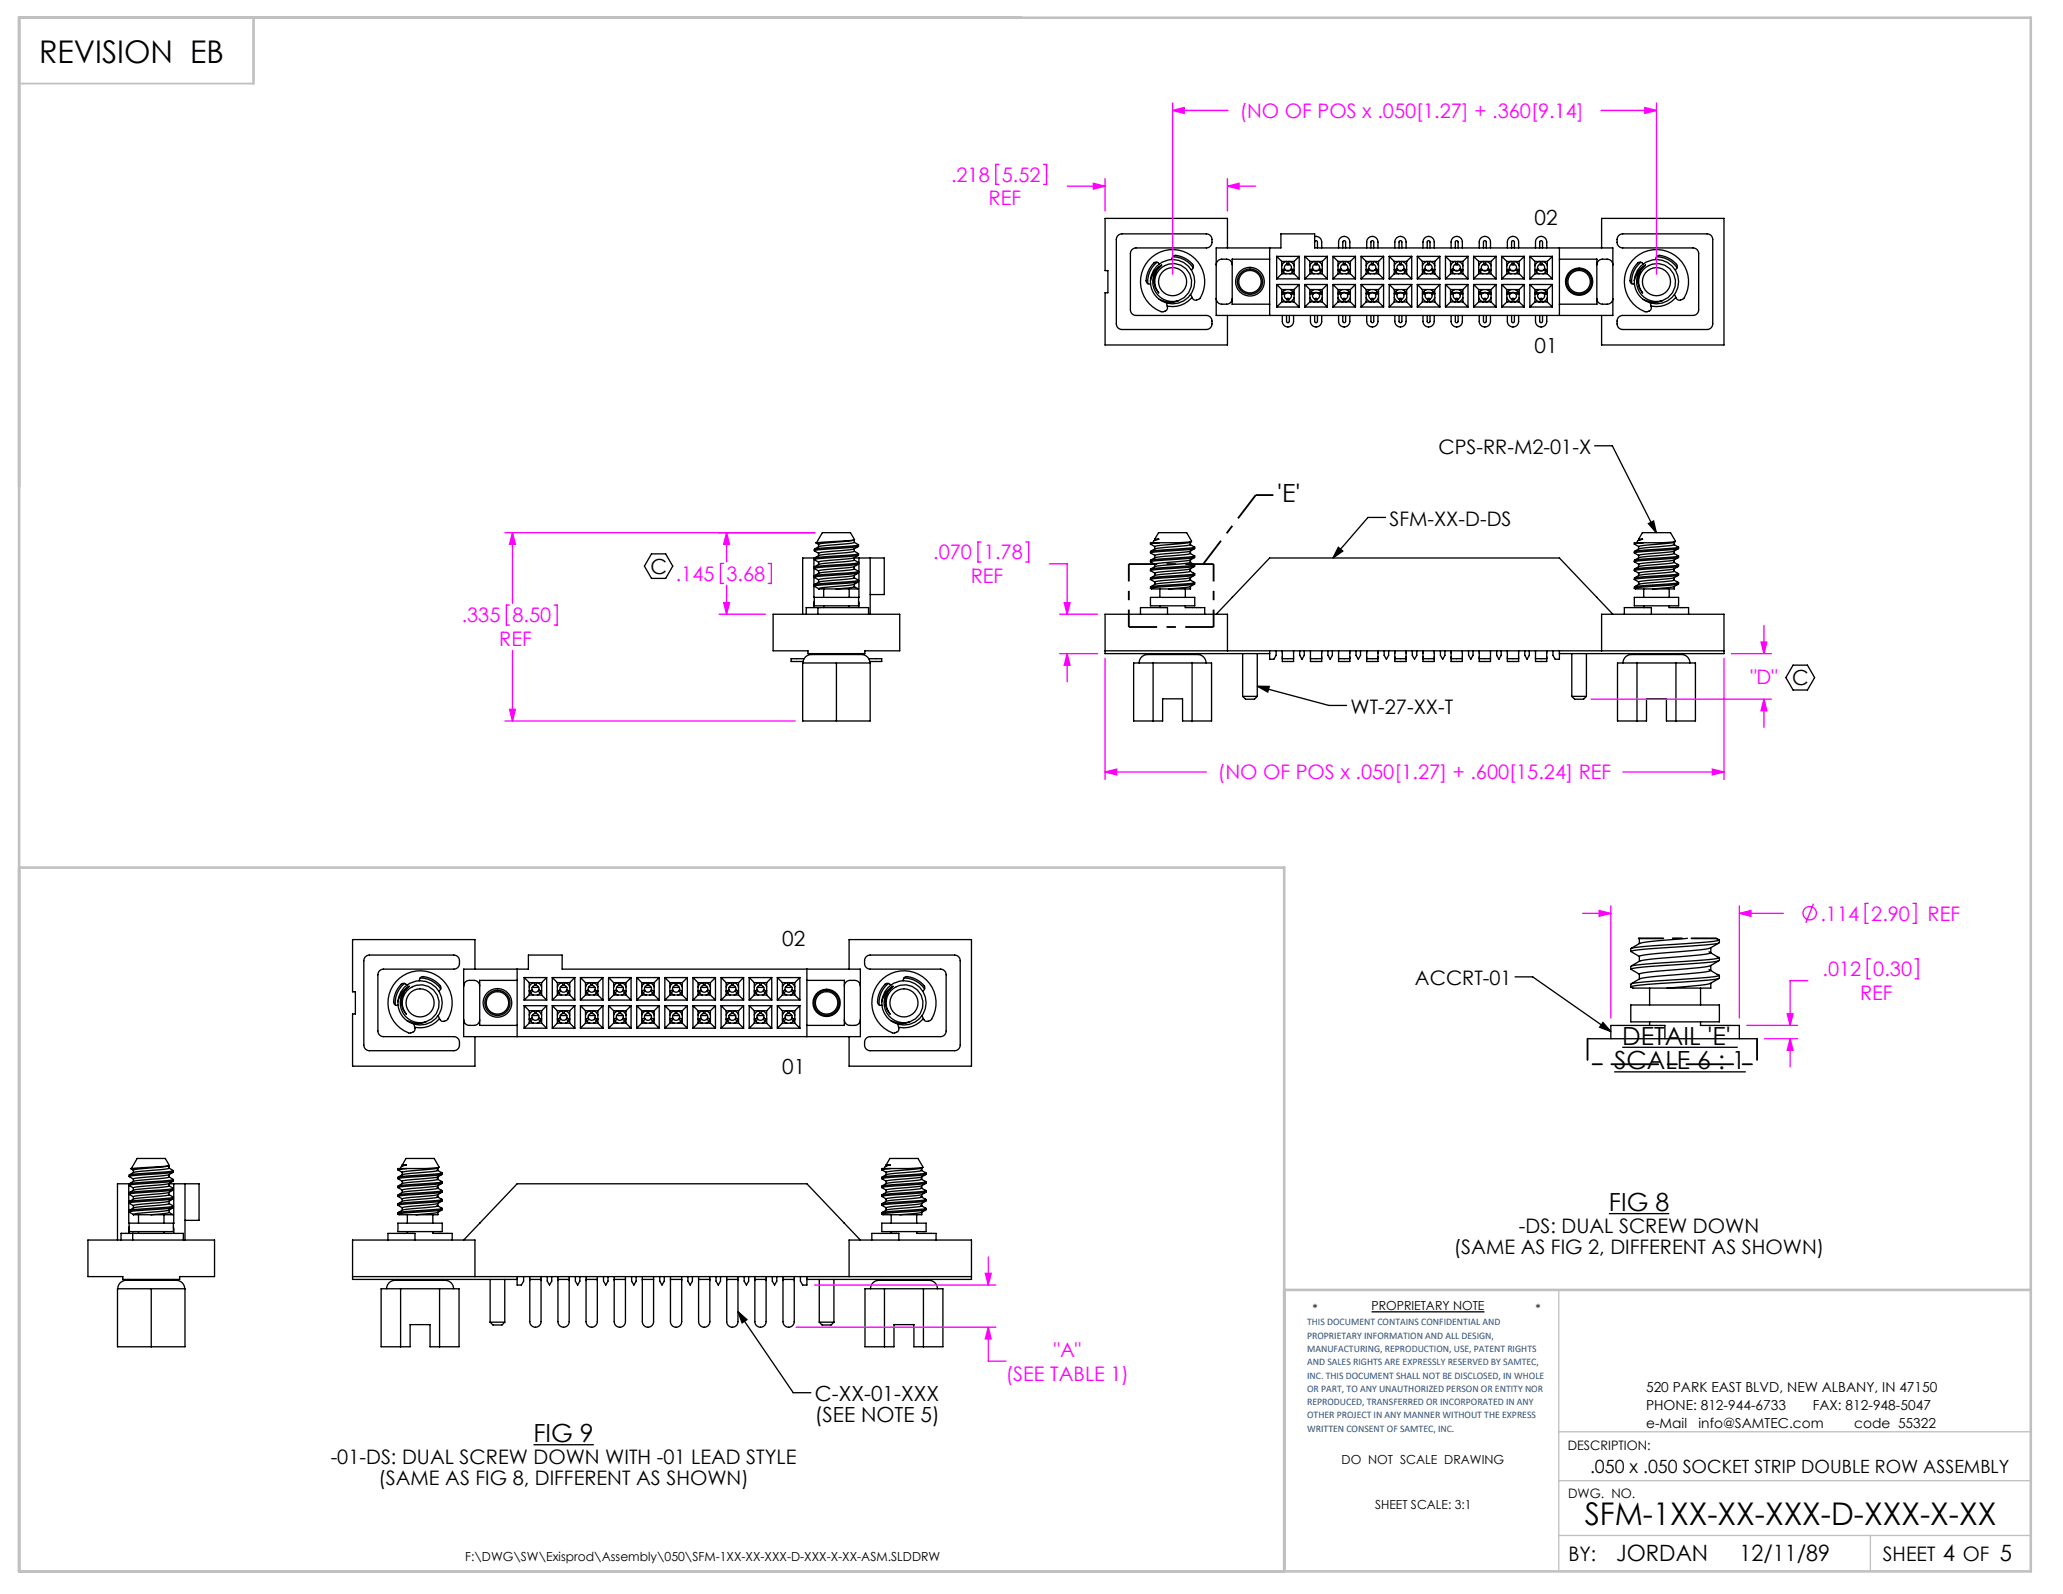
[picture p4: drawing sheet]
<svg xmlns="http://www.w3.org/2000/svg" width="279mm" height="216mm" viewBox="0 0 279 216" stroke-linecap="round" stroke-linejoin="round" font-family="sans-serif">
<defs><g id="words">
<g font-size="4.2">
<text x="5.3" y="8.6">REVISION EB</text>
<text x="214.6" y="206.5">SFM-1XX-XX-XXX-D-XXX-X-XX</text>
</g>
<g font-size="3.4">
<text x="173" y="68">'E'</text>
<text x="219.7" y="141.5">DETAIL 'E'</text>
<text x="218.6" y="144.8">SCALE 6 : 1</text>
<text x="217.9" y="164">FIG 8</text>
<text x="72.2" y="195.3">FIG 9</text>
</g>
<g font-size="3">
<text x="218.9" y="211.4">JORDAN</text>
<text x="235.6" y="211.4">12/11/89</text>
</g>
<g font-size="2.8">
<text x="207.8" y="30.5">02</text>
<text x="207.8" y="47.8">01</text>
<text x="88.1" y="77.7">C</text>
<text x="105.9" y="128.2">02</text>
<text x="105.9" y="145.5">01</text>
<text x="110.4" y="189.8">C-XX-01-XXX</text>
<text x="110.4" y="192.6">(SEE NOTE 5)</text>
</g>
<g font-size="2.7" fill="#f0f">
<text x="167.9" y="16">(NO OF POS x .050[1.27] + .360[9.14]</text>
<text x="128.8" y="24.6">.218</text>
<text x="133.9" y="27.8">REF</text>
<text x="135.7" y="24.6">5.52</text>
<text x="126.4" y="75.8">.070</text>
<text x="133.3" y="75.8">1.78</text>
<text x="91.5" y="78.7">.145</text>
<text x="98.4" y="78.7">3.68</text>
<text x="131.5" y="79">REF</text>
<text x="62.5" y="84.3">.335</text>
<text x="67.6" y="87.5">REF</text>
<text x="69.4" y="84.3">8.50</text>
<text x="237.1" y="92.6">&quot;D&quot; C</text>
<text x="165" y="105.6">(NO OF POS x .050[1.27] + .600[15.24] REF</text>
<text x="246.5" y="124.7">.114</text>
<text x="253.4" y="124.7">2.90</text>
<text x="261.1" y="124.7">REF</text>
<text x="246.8" y="132.2">.012</text>
<text x="251.9" y="135.4">REF</text>
<text x="253.7" y="132.2">0.30</text>
<text x="142.7" y="183.8">&quot;A&quot;</text>
<text x="136.2" y="187">(SEE TABLE 1)</text>
</g>
<g font-size="2.7">
<text x="194.8" y="61.5">CPS-RR-M2-01-X</text>
<text x="188.2" y="71.2">SFM-XX-D-DS</text>
<text x="182.9" y="96.7">WT-27-XX-T</text>
<text x="191.6" y="133.4">ACCRT-01</text>
<text x="205.7" y="167">-DS: DUAL SCREW DOWN</text>
<text x="196.9" y="169.8">(SAME AS FIG 2, DIFFERENT AS SHOWN)</text>
<text x="44.8" y="198.3">-01-DS: DUAL SCREW DOWN WITH -01 LEAD STYLE</text>
<text x="51.3" y="201.1">(SAME AS FIG 8, DIFFERENT AS SHOWN)</text>
<text x="212.4" y="211.5">BY:</text>
<text x="255" y="211.4">SHEET 4 OF 5</text>
</g>
<text font-size="2.5" x="215.3" y="199.5">.050 x .050 SOCKET STRIP DOUBLE ROW ASSEMBLY</text>
<g font-size="1.9">
<text x="222.9" y="188.6">520 PARK EAST BLVD, NEW ALBANY, IN 47150</text>
<text x="222.9" y="191">PHONE: 812-944-6733</text>
<text x="245.5" y="191">FAX: 812-948-5047</text>
<text x="222.9" y="193.4">e-Mail</text>
<text x="230" y="193.4">info@SAMTEC.com</text>
<text x="251.1" y="193.4">code 55322</text>
</g>
<g font-size="1.8">
<text x="212.3" y="196.4">DESCRIPTION:</text>
<text x="212.4" y="202.9">DWG. NO.</text>
</g>
<g font-size="1.7">
<text x="177.7" y="177.9">*</text>
<text x="185.8" y="177.5">PROPRIETARY NOTE</text>
<text x="208" y="177.9">*</text>
<text x="181.7" y="198.3">DO NOT SCALE DRAWING</text>
<text x="186.2" y="204.3">SHEET SCALE: 3:1</text>
<text x="63" y="211.5">F:\DWG\SW\Exisprod\Assembly\050\SFM-1XX-XX-XXX-D-XXX-X-XX-ASM.SLDDRW</text>
</g>
<g font-size="1.4" fill="#1f497d">
<text x="177" y="179.5">THIS DOCUMENT CONTAINS CONFIDENTIAL AND</text>
<text x="177" y="181.3">PROPRIETARY INFORMATION AND ALL DESIGN,</text>
<text x="177" y="183.1">MANUFACTURING, REPRODUCTION, USE, PATENT RIGHTS</text>
<text x="177" y="184.9">AND SALES RIGHTS ARE EXPRESSLY RESERVED BY SAMTEC,</text>
<text x="177" y="186.7">INC. THIS DOCUMENT SHALL NOT BE DISCLOSED, IN WHOLE</text>
<text x="177" y="188.5">OR PART, TO ANY UNAUTHORIZED PERSON OR ENTITY NOR</text>
<text x="177" y="190.3">REPRODUCED, TRANSFERRED OR INCORPORATED IN ANY</text>
<text x="177" y="192.1">OTHER PROJECT IN ANY MANNER WITHOUT THE EXPRESS</text>
<text x="177" y="193.9">WRITTEN CONSENT OF SAMTEC, INC.</text>
</g>
</g></defs>
<path d="M0 0h279.4v215.9h-279.4z" fill="none" stroke="#fff" stroke-width=".18"/>
<g fill="none" stroke="#000" stroke-width=".18">
<path d="M151.4 31.9l.6-.2h11.4a.97 .97 0 0 1 .8 .9 .97 .97 0 0 1-.8 1h-9.5a.76 .76 0 0 0-.8 .7v7.7a.76 .76 0 0 0 .8 .7h9.5a.97 .97 0 0 1 .8 1 .97 .97 0 0 1-.8 .9h-11.4a.76 .76 0 0 1-.8-.7v-11.5zM155.8 38a2.99 2.99 0 0 1 3.7-2.8 2.99 2.99 0 0 1 2 4.2 2.99 2.99 0 0 1-4.4 1.2M155.8 38a2.7 2.7 0 0 0 3.8 2.7M156.7 35.5a3.4 3.4 0 0 0-1.3 2.9M157 35.8a.49 .49 0 0 0-.7-.2 3.3 3.3 0 0 0-1 2.6l.2 .3h.3M157.3 35.9a2.69 2.69 0 0 0-.9 3.4 2.69 2.69 0 0 0 3.2 1.4M157.3 35.9a2.56 2.56 0 0 0-.4 3.8 2.5 2.5 0 0 1 1.5-4 2.5 2.5 0 0 1 2.9 3.1l-.3 .8-.6 .7-.8 .4M157.3 35.9a2.88 2.88 0 0 0-1.5 2.1M158.7 35.2a.49 .49 0 0 1 .5-.6 3.3 3.3 0 0 1 2.4 1.4v.3l-.3 .2M158.8 34.8a3.4 3.4 0 0 1 2.8 1.5M161.3 39.9l.2 .5a.46 .46 0 0 0 .6 .2l.3-.1a4.3 4.3 0 0 0-1.5-6.2 4.3 4.3 0 0 0-6.1 2.1 4.3 4.3 0 0 0 2.7 5.8l.3-.1a.46 .46 0 0 0 .3-.5l-.1-.6M164.7 35.9a.76 .76 0 0 1 .8-.8 1.47 1.47 0 0 1 1 .1l.3 .4 .1 .3"/>
<path d="M164.7 33.6h8.8v-1.9h4.5v1.9h40.4v9.1h-53.7zM166.2 33.6v-4h-16.5v7.1h.3v3h-.3v7h16.5v-4M172 33.6v9.1M172 35.1h-5.1v6.1h5.1M172.9 34.7v3.1M172.9 38.5v3.1M172.9 37.8h3.1M172.9 34.7h3.1M172.9 38.5h3.1M172.9 34.7l.7 .7M172.9 38.5l.7 .7M173.6 36.5a.88 .88 0 0 0 .6 .6"/>
<path d="M173.6 35.4h1.7M173.6 35.4v1.7M173.6 39.2v1.7M173.6 37.1l-.7 .7M173.6 37.1h1.7M173.6 39.2h1.7M173.6 39.8l.4 .1M173.7 36.6v.1M173.7 36.5v.1M173.7 39.6v.1M173.7 39.7v.1M173.7 39.7h.3"/>
<path d="M173.7 36.6h.3M173.8 36.8l.3-.3 .3 .2 .4-.2 .3 .3M173.8 39.5l.3 .3 .4-.2 .3 .2 .3-.3M174 36.4l-.4 .1M174 39.9h.1M174 39.9a.48 .48 0 0 0 .3 .6M174 36.4h.1M174.2 35.4a.88 .88 0 0 0-.6 .6M174.2 39.2a.88 .88 0 0 0-.6 .6M174.2 39.7h.5M174.2 36.6h.5M174.2 35.8l.2 .1 .2-.1"/>
<path d="M174.2 35.8h.1M174.3 35.4v.4M174.3 35.8a.48 .48 0 0 0-.3 .6M174.3 35.8h.1M174.5 35.8a.48 .48 0 0 1 .4 .6M174.5 35.8h.1M174.6 35.4l-.1 .4M174.6 35.8h.1M174.7 35.4a.88 .88 0 0 1 .6 .6M174.7 39.2a.88 .88 0 0 1 .6 .6M174.9 39.9a.48 .48 0 0 1-.4 .6M174.9 36.4h.1"/>
<path d="M174.9 36.4l.4 .1M174.9 39.9h.1M174.9 39.7h.3M174.9 36.6h.3M175.2 36.6v.1M175.2 36.5v.1M175.2 39.6v.1M175.2 39.7v.1M175.3 39.8l-.4 .1M175.3 36.5a.88 .88 0 0 1-.6 .6M175.3 37.1l.7 .7M175.3 35.4v1.7"/>
<path d="M175.3 39.2v1.7M176 34.7v3.1M176 38.5v3.1M176 38.5l-.7 .7M176 34.7l-.7 .7M176.7 37.8h3.1M176.7 34.7h3.1M176.7 34.7v3.1M176.7 38.5v3.1M176.7 38.5h3.1M176.7 34.7l.7 .7M176.7 38.5l.7 .7"/>
<path d="M177.4 36.5a.88 .88 0 0 0 .6 .6M177.4 35.4h1.7M177.4 37.1l-.7 .7M177.4 35.4v1.7M177.4 39.2v1.7M177.4 37.1h1.7M177.4 39.2h1.7M177.4 39.8l.4 .1M177.5 36.6v.1M177.5 36.5v.1M177.5 39.6v.1M177.5 39.7v.1"/>
<path d="M177.5 39.7h.3M177.5 36.6h.3M177.6 36.8l.3-.3 .3 .2 .4-.2 .3 .3M177.6 39.5l.3 .3 .4-.2 .3 .2 .3-.3M177.8 36.4l-.4 .1M177.8 39.9h.1M177.8 39.9a.48 .48 0 0 0 .4 .6M177.8 36.4h.1M178 35.4a.88 .88 0 0 0-.6 .6M178 39.2a.88 .88 0 0 0-.6 .6M178 39.7h.5M178 36.6h.5"/>
<path d="M178 32a.76 .76 0 0 1 1 .8v.8M178 35.8l.2 .1 .2-.1M178 32.8a.19 .19 0 0 1 .2-.2 .19 .19 0 0 1 .2 .2v.8M178 35.8h.1M178.1 35.4l.1 .4M178.2 35.8a.48 .48 0 0 0-.4 .6M178.2 35.8h.1M178.3 35.8a.48 .48 0 0 1 .4 .6M178.3 35.8h.1M178.4 35.4l-.1 .4M178.4 35.8h.1M178.5 35.4a.88 .88 0 0 1 .6 .6"/>
<path d="M178.5 39.2a.88 .88 0 0 1 .6 .6M178.7 39.9a.48 .48 0 0 1-.4 .6M178.7 36.4h.1M178.7 36.4l.4 .1M178.7 39.9h.1M178.7 39.7h.3M178.7 36.6h.3M179 36.6v.1M179 36.5v.1M179 39.6v.1M179 39.7v.1M179.1 39.8l-.4 .1"/>
<path d="M179.1 36.5a.88 .88 0 0 1-.6 .6M179.1 37.1l.7 .7M179.1 35.4v1.7M179.1 39.2v1.7M179.8 34.7v3.1M179.8 38.5v3.1M179.8 34.7l-.7 .7M179.8 38.5l-.7 .7M180.5 37.8h3.1M180.5 34.7h3.1M180.5 34.7v3.1M180.5 38.5v3.1"/>
<path d="M180.5 38.5h3.1M180.5 38.5l.7 .7M180.5 34.7l.7 .7M181.2 36.5a.88 .88 0 0 0 .6 .6M181.2 35.4h1.7M181.2 35.4v1.7M181.2 39.2v1.7M181.2 37.1l-.7 .7M181.2 37.1h1.7M181.2 39.2h1.7M181.2 39.8l.4 .1M181.3 36.6v.1"/>
<path d="M181.3 36.5v.1M181.3 33.6v-.8a.76 .76 0 0 1 .8-.8 .76 .76 0 0 1 .7 .8v.8M181.3 39.6v.1M181.3 39.7v.1M181.3 39.7h.3M181.3 36.6h.3M181.4 36.8l.3-.3 .3 .2 .4-.2 .3 .3M181.4 39.5l.3 .3 .4-.2 .3 .2 .3-.3M181.6 36.4l-.4 .1M181.6 39.9h.1M181.6 39.9a.48 .48 0 0 0 .4 .6M181.6 36.4h.1"/>
<path d="M181.8 35.4a.88 .88 0 0 0-.6 .6M181.8 39.2a.88 .88 0 0 0-.6 .6M181.8 39.7h.5M181.8 36.6h.5M181.9 35.8l.2 .1 .1-.1M181.9 33.6v-.8a.19 .19 0 0 1 .2-.2 .19 .19 0 0 1 .1 .2v.8M181.9 35.8h.1M181.9 35.4l.1 .4M182 35.8a.48 .48 0 0 0-.4 .6M182 35.8h.1M182.1 35.8a.48 .48 0 0 1 .4 .6M182.1 35.8h.1"/>
<path d="M182.2 35.4l-.1 .4M182.2 35.8h.1M182.3 35.4a.88 .88 0 0 1 .6 .6M182.3 39.2a.88 .88 0 0 1 .6 .6M182.5 39.9a.48 .48 0 0 1-.4 .6M182.5 36.4h.1M182.5 36.4l.4 .1M182.5 39.9h.1M182.5 39.7h.3M182.5 36.6h.3M182.8 36.6v.1M182.8 36.5v.1"/>
<path d="M182.8 39.6v.1M182.8 39.7v.1M182.9 39.8l-.4 .1M182.9 36.5a.88 .88 0 0 1-.6 .6M182.9 37.1l.7 .7M182.9 35.4v1.7M182.9 39.2v1.7M183.6 34.7v3.1M183.6 38.5v3.1M183.6 34.7l-.7 .7M183.6 38.5l-.7 .7M184.3 37.8h3.1"/>
<path d="M184.3 34.7h3.1M184.3 34.7v3.1M184.3 38.5v3.1M184.3 38.5h3.1M184.3 34.7l.7 .7M184.3 38.5l.7 .7M185 36.5a.88 .88 0 0 0 .6 .6M185 35.4h1.7M185 37.1l-.7 .7M185 35.4v1.7M185 39.2v1.7M185 37.1h1.7"/>
<path d="M185 39.2h1.7M185 39.8l.4 .1M185.1 36.6v.1M185.1 36.5v.1M185.1 33.6v-.8a.76 .76 0 0 1 .8-.8 .76 .76 0 0 1 .7 .8v.8M185.1 39.6v.1M185.1 39.7v.1M185.1 39.7h.3M185.1 36.6h.3M185.2 36.8l.3-.3 .3 .2 .4-.2 .3 .3M185.2 39.5l.3 .3 .4-.2 .3 .2 .3-.3M185.4 36.4l-.4 .1"/>
<path d="M185.4 39.9h.1M185.4 39.9a.48 .48 0 0 0 .4 .6M185.4 36.4h.1M185.6 35.4a.88 .88 0 0 0-.6 .6M185.6 39.2a.88 .88 0 0 0-.6 .6M185.6 39.7h.5M185.6 36.6h.5M185.7 35.8l.2 .1 .2-.1M185.7 33.6v-.8a.19 .19 0 0 1 .2-.2 .19 .19 0 0 1 .2 .2v.8M185.7 35.8h.1M185.7 35.4l.1 .4M185.8 35.8a.48 .48 0 0 0-.4 .6"/>
<path d="M185.8 35.8h.1M185.9 35.8a.48 .48 0 0 1 .4 .6M185.9 35.8h.1M186 35.4l-.1 .4M186.1 35.8h.1M186.1 35.4a.88 .88 0 0 1 .6 .6M186.1 39.2a.88 .88 0 0 1 .6 .6M186.3 39.9a.48 .48 0 0 1-.4 .6M186.3 36.4h.1M186.3 36.4l.4 .1M186.3 39.9h.1M186.3 39.7h.3"/>
<path d="M186.3 36.6h.3M186.6 36.6v.1M186.6 36.5v.1M186.6 39.6v.1M186.6 39.7v.1M186.7 39.8l-.4 .1M186.7 36.5a.88 .88 0 0 1-.6 .6M186.7 35.4v1.7M186.7 39.2v1.7M186.7 37.1l.7 .7M187.4 34.7v3.1M187.4 38.5v3.1"/>
<path d="M187.4 38.5l-.7 .7M187.4 34.7l-.7 .7M188.1 37.8h3.1M188.1 34.7h3.1M188.1 34.7v3.1M188.1 38.5v3.1M188.1 38.5h3.1M188.1 38.5l.7 .7M188.1 34.7l.7 .7M188.8 36.5a.88 .88 0 0 0 .6 .6M188.8 35.4h1.7M188.8 37.1l-.7 .7"/>
<path d="M188.8 35.4v1.7M188.8 39.2v1.7M188.8 37.1h1.7M188.8 39.2h1.7M188.8 39.8l.4 .1M188.9 36.6v.1M188.9 36.5v.1M188.9 33.6v-.8a.76 .76 0 0 1 .8-.8 .76 .76 0 0 1 .7 .8v.8M188.9 39.6v.1M188.9 39.7v.1M188.9 39.7h.3M188.9 36.6h.3"/>
<path d="M189 36.8l.3-.3 .3 .2 .4-.2 .3 .3M189 39.5l.3 .3 .4-.2 .3 .2 .3-.3M189.2 36.4l-.4 .1M189.2 39.9h.1M189.2 39.9a.48 .48 0 0 0 .4 .6M189.2 36.4h.1M189.4 35.4a.88 .88 0 0 0-.6 .6M189.4 39.2a.88 .88 0 0 0-.6 .6M189.4 39.7h.5M189.4 36.6h.5M189.5 35.8l.2 .1 .2-.1M189.5 33.6v-.8a.19 .19 0 0 1 .2-.2 .19 .19 0 0 1 .2 .2v.8"/>
<path d="M189.5 35.8h.1M189.5 35.4l.1 .4M189.6 35.8h.1M189.6 35.8a.48 .48 0 0 0-.4 .6M189.8 35.8a.48 .48 0 0 1 .3 .6M189.8 35.8h.1M189.8 35.4v.4M189.9 35.8h.1M189.9 35.4a.88 .88 0 0 1 .6 .6M189.9 39.2a.88 .88 0 0 1 .6 .6M190.1 39.9a.48 .48 0 0 1-.3 .6M190.1 36.4h.1"/>
<path d="M190.1 36.4l.4 .1M190.1 39.9h.1M190.1 39.7h.3M190.1 36.6h.3M190.4 36.6v.1M190.4 36.5v.1M190.4 39.6v.1M190.4 39.7v.1M190.5 39.8l-.4 .1M190.5 36.5a.88 .88 0 0 1-.6 .6M190.5 35.4v1.7M190.5 39.2v1.7"/>
<path d="M190.5 37.1l.7 .7M191.2 34.7v3.1M191.2 38.5v3.1M191.2 34.7l-.7 .7M191.2 38.5l-.7 .7M192 37.8h3M192 34.7h3M192 34.7v3.1M192 38.5v3.1M192 38.5h3M192 38.5l.6 .7M192 34.7l.6 .7"/>
<path d="M192.6 36.5a.88 .88 0 0 0 .6 .6M192.6 35.4h1.7M192.6 37.1l-.6 .7M192.6 35.4v1.7M192.6 39.2v1.7M192.6 37.1h1.7M192.6 39.2h1.7M192.7 39.8l.3 .1M192.7 39.6v.1M192.7 39.7v.1M192.7 36.6v.1M192.7 36.5v.1"/>
<path d="M192.7 33.6v-.8a.76 .76 0 0 1 .8-.8 .76 .76 0 0 1 .7 .8v.8M192.7 39.7h.3M192.7 36.6h.3M192.8 39.5l.3 .3 .4-.2 .3 .2 .4-.3M192.8 36.8l.3-.3 .3 .2 .4-.2 .4 .3M193 39.9h.1M193 36.4l-.3 .1M193 39.9a.48 .48 0 0 0 .4 .6M193 36.4h.1M193.2 39.2a.88 .88 0 0 0-.6 .6M193.2 35.4a.88 .88 0 0 0-.6 .6M193.2 39.7h.5"/>
<path d="M193.2 36.6h.5M193.3 35.8l.2 .1 .2-.1M193.3 33.6v-.8a.19 .19 0 0 1 .2-.2 .19 .19 0 0 1 .2 .2v.8M193.3 35.8h.1M193.3 35.4l.1 .4M193.4 35.8h.1M193.4 35.8a.48 .48 0 0 0-.4 .6M193.6 35.8a.48 .48 0 0 1 .3 .6M193.6 35.8h.1M193.6 35.4v.4M193.7 35.8h.1M193.7 39.2a.88 .88 0 0 1 .6 .6"/>
<path d="M193.7 35.4a.88 .88 0 0 1 .6 .6M193.9 39.9a.48 .48 0 0 1-.3 .6M193.9 36.4h.1M193.9 39.9h.1M193.9 36.4l.4 .1M193.9 39.7h.3M193.9 36.6h.3M194.2 39.6v.1M194.2 39.7v.1M194.2 36.6v.1M194.2 36.5v.1M194.3 39.8l-.4 .1"/>
<path d="M194.3 36.5a.88 .88 0 0 1-.6 .6M194.3 37.1l.7 .7M194.3 35.4v1.7M194.3 39.2v1.7M195 34.7v3.1M195 38.5v3.1M195 38.5l-.7 .7M195 34.7l-.7 .7M195.8 37.8h3M195.8 34.7h3M195.8 34.7v3.1M195.8 38.5v3.1"/>
<path d="M195.8 38.5h3M195.8 34.7l.7 .7M195.8 38.5l.7 .7M196.5 36.5a.88 .88 0 0 0 .5 .6M196.5 35.4v1.7M196.5 39.2v1.7M196.5 37.1l-.7 .7M196.5 35.4h1.6M196.5 37.1h1.6M196.5 39.2h1.6M196.5 39.8l.3 .1M196.5 36.6v.1"/>
<path d="M196.5 36.5v.1M196.5 33.6v-.8a.76 .76 0 0 1 .8-.8 .76 .76 0 0 1 .8 .8v.8M196.5 39.6v.1M196.5 39.7v.1M196.5 39.7h.3M196.5 36.6h.3M196.6 36.8l.3-.3 .3 .2 .4-.2 .4 .3M196.6 39.5l.3 .3 .4-.2 .3 .2 .4-.3M196.8 36.4l-.3 .1M196.8 39.9h.1M196.8 39.9a.48 .48 0 0 0 .4 .6M196.8 36.4h.1"/>
<path d="M197 35.4a.88 .88 0 0 0-.5 .6M197 39.2a.88 .88 0 0 0-.5 .6M197 39.7h.5M197 36.6h.5M197.1 35.8l.2 .1 .2-.1M197.1 33.6v-.8a.19 .19 0 0 1 .2-.2 .19 .19 0 0 1 .2 .2v.8M197.1 35.8h.1M197.1 35.4l.1 .4M197.2 35.8a.48 .48 0 0 0-.4 .6M197.2 35.8h.1M197.4 35.8a.48 .48 0 0 1 .3 .6M197.4 35.8h.1"/>
<path d="M197.4 35.4v.4M197.5 35.8h.1M197.5 35.4a.88 .88 0 0 1 .6 .6M197.5 39.2a.88 .88 0 0 1 .6 .6M197.7 39.9a.48 .48 0 0 1-.3 .6M197.7 36.4h.1M197.7 36.4l.4 .1M197.7 39.9h.1M197.7 39.7h.4M197.7 36.6h.4M198.1 36.6v.1M198.1 36.5v.1"/>
<path d="M198.1 39.6v.1M198.1 39.7v.1M198.1 39.8l-.4 .1M198.1 36.5a.88 .88 0 0 1-.6 .6M198.1 37.1l.7 .7M198.1 35.4v1.7M198.1 39.2v1.7M198.8 34.7v3.1M198.8 38.5v3.1M198.8 34.7l-.7 .7M198.8 38.5l-.7 .7M199.6 37.8h3"/>
<path d="M199.6 34.7h3M199.6 34.7v3.1M199.6 38.5v3.1M199.6 38.5h3M199.6 38.5l.7 .7M199.6 34.7l.7 .7M200.3 36.5a.88 .88 0 0 0 .5 .6M200.3 35.4h1.6M200.3 35.4v1.7M200.3 39.2v1.7M200.3 37.1l-.7 .7M200.3 37.1h1.6"/>
<path d="M200.3 39.2h1.6M200.3 39.8l.3 .1M200.3 39.6v.1M200.3 39.7v.1M200.3 36.6v.1M200.3 36.5v.1M200.3 33.6v-.8a.76 .76 0 0 1 .8-.8 .76 .76 0 0 1 .8 .8v.8M200.3 39.7h.3M200.3 36.6h.3M200.4 39.5l.3 .3 .5-.2 .3 .2 .3-.3M200.4 36.8l.3-.3 .3 .2 .5-.2 .3 .3M200.6 39.9h.1"/>
<path d="M200.6 36.4l-.3 .1M200.6 39.9a.48 .48 0 0 0 .4 .6M200.6 36.4h.1M200.8 39.2a.88 .88 0 0 0-.5 .6M200.8 35.4a.88 .88 0 0 0-.5 .6M200.8 39.7h.6M200.9 36.6h.5M200.9 35.8l.2 .1 .2-.1M200.9 33.6v-.8a.19 .19 0 0 1 .2-.2 .19 .19 0 0 1 .2 .2v.8M200.9 35.8h.1M201 35.4v.4M201 35.8a.48 .48 0 0 0-.4 .6"/>
<path d="M201 35.8h.1M201.2 35.8a.48 .48 0 0 1 .4 .6M201.2 35.8h.1M201.2 35.4v.4M201.3 35.8h.1M201.4 39.2a.88 .88 0 0 1 .5 .6M201.4 35.4a.88 .88 0 0 1 .5 .6M201.6 39.9a.48 .48 0 0 1-.4 .6M201.6 36.4h.1M201.6 39.9h.1M201.6 36.4l.3 .1M201.6 39.7h.3"/>
<path d="M201.6 36.6h.3M201.9 39.6v.1M201.9 39.7v.1M201.9 36.6v.1M201.9 36.5v.1M201.9 39.8l-.3 .1M201.9 36.5a.88 .88 0 0 1-.5 .6M201.9 37.1l.7 .7M201.9 35.4v1.7M201.9 39.2v1.7M202.6 34.7v3.1M202.6 38.5v3.1"/>
<path d="M202.6 38.5l-.7 .7M202.6 34.7l-.7 .7M203.4 37.8h3M203.4 34.7h3M203.4 34.7v3.1M203.4 38.5v3.1M203.4 38.5h3M203.4 34.7l.7 .7M203.4 38.5l.7 .7M204.1 36.5a.88 .88 0 0 0 .6 .6M204.1 35.4h1.6M204.1 37.1l-.7 .7"/>
<path d="M204.1 35.4v1.7M204.1 39.2v1.7M204.1 37.1h1.6M204.1 39.2h1.6M204.1 39.8l.4 .1M204.1 39.6v.1M204.1 39.7v.1M204.1 36.6v.1M204.1 36.5v.1M204.1 33.6v-.8a.76 .76 0 0 1 .8-.8 .76 .76 0 0 1 .8 .8v.8M204.1 39.7h.4M204.1 36.6h.4"/>
<path d="M204.2 39.5l.4 .3 .4-.2 .3 .2 .3-.3M204.2 36.8l.4-.3 .3 .2 .4-.2 .3 .3M204.5 39.9h.1M204.5 36.4l-.4 .1M204.5 39.9a.48 .48 0 0 0 .3 .6M204.5 36.4h.1M204.7 39.2a.88 .88 0 0 0-.6 .6M204.7 35.4a.88 .88 0 0 0-.6 .6M204.7 39.7h.5M204.7 36.6h.5M204.7 35.8l.2 .1 .2-.1M204.7 33.6v-.8a.19 .19 0 0 1 .2-.2 .19 .19 0 0 1 .2 .2v.8"/>
<path d="M204.7 35.8h.1M204.8 35.4v.4M204.8 35.8a.48 .48 0 0 0-.3 .6M204.8 35.8h.1M205 35.8a.48 .48 0 0 1 .4 .6M205 35.8h.1M205.1 35.4l-.1 .4M205.1 35.8h.1M205.2 39.2a.88 .88 0 0 1 .5 .6M205.2 35.4a.88 .88 0 0 1 .5 .6M205.4 39.9a.48 .48 0 0 1-.4 .6M205.4 36.4h.1"/>
<path d="M205.4 39.9h.1M205.4 36.4l.3 .1M205.4 39.7h.3M205.4 36.6h.3M205.7 39.6v.1M205.7 39.7v.1M205.7 36.6v.1M205.7 36.5v.1M205.7 39.8l-.3 .1M205.7 36.5a.88 .88 0 0 1-.5 .6M205.7 37.1l.7 .7M205.7 35.4v1.7"/>
<path d="M205.7 39.2v1.7M206.4 34.7v3.1M206.4 38.5v3.1M206.4 34.7l-.7 .7M206.4 38.5l-.7 .7M207.2 37.8h3M207.2 34.7h3M207.2 34.7v3.1M207.2 38.5v3.1M207.2 38.5h3M207.2 38.5l.7 .7M207.2 34.7l.7 .7"/>
<path d="M207.9 36.5a.88 .88 0 0 0 .6 .6M207.9 35.4h1.7M207.9 37.1l-.7 .7M207.9 35.4v1.7M207.9 39.2v1.7M207.9 37.1h1.7M207.9 39.2h1.7M207.9 39.8l.4 .1M208 36.6v.1M208 36.5v.1M208 33.6v-.8a.76 .76 0 0 1 .7-.8 .76 .76 0 0 1 .8 .8v.8M208 39.6v.1"/>
<path d="M208 39.7v.1M208 39.7h.3M208 36.6h.3M208 36.8l.4-.3 .3 .2 .4-.2 .3 .3M208 39.5l.4 .3 .4-.2 .3 .2 .3-.3M208.3 36.4l-.4 .1M208.3 39.9h.1M208.3 39.9a.48 .48 0 0 0 .3 .6M208.3 36.4h.1M208.5 35.4a.88 .88 0 0 0-.6 .6M208.5 39.2a.88 .88 0 0 0-.6 .6M208.5 39.7h.5"/>
<path d="M208.5 36.6h.5M208.5 35.8l.2 .1 .2-.1M208.5 33.6v-.8a.19 .19 0 0 1 .2-.2 .19 .19 0 0 1 .2 .2v.8M208.5 35.8h.1M208.6 35.4v.4M208.6 35.8h.1M208.6 35.8a.48 .48 0 0 0-.3 .6M208.8 35.8a.48 .48 0 0 1 .4 .6M208.8 35.8h.1M208.9 35.4l-.1 .4M208.9 35.8h.1M209 35.4a.88 .88 0 0 1 .6 .6"/>
<path d="M209 39.2a.88 .88 0 0 1 .6 .6M209.2 39.9a.48 .48 0 0 1-.4 .6M209.2 36.4h.1M209.2 36.4l.3 .1M209.2 39.9h.1M209.2 39.7h.3M209.2 36.6h.3M209.5 36.6v.1M209.5 36.5v.1M209.5 39.6v.1M209.5 39.7v.1M209.5 39.8l-.3 .1"/>
<path d="M209.6 36.5a.88 .88 0 0 1-.6 .6M209.6 37.1l.6 .7M209.6 35.4v1.7M209.6 39.2v1.7M210.2 34.7v3.1M210.2 38.5v3.1M210.2 34.7l-.6 .7M210.2 38.5l-.6 .7M211.2 33.6v9.1M211.2 35.1h5.1v6.1h-5.1M216.3 35.9a.76 .76 0 0 1 .7-.8 1.47 1.47 0 0 1 1.1 .1l.3 .4v.3M216.9 33.6v-4h16.6v17.1h-16.6v-4"/>
<path d="M219.2 31.9l.6-.2h11.4a.76 .76 0 0 1 .8 .7v11.5a.76 .76 0 0 1-.8 .7h-11.4a.97 .97 0 0 1-.8-.9 .97 .97 0 0 1 .8-1h9.5a.76 .76 0 0 0 .8-.7v-7.7a.76 .76 0 0 0-.8-.7h-9.5a.98 .98 0 0 1-.8-.7 .98 .98 0 0 1 .2-1zM221.3 38a2.99 2.99 0 0 1 3.7-2.8 2.99 2.99 0 0 1 2.1 4.2 2.99 2.99 0 0 1-4.5 1.2M221.3 38a2.7 2.7 0 0 0 3.8 2.7M222.2 35.5a3.4 3.4 0 0 0-1.2 2.9M222.5 35.8a.49 .49 0 0 0-.7-.2 3.3 3.3 0 0 0-1 2.6l.2 .3h.4M222.9 35.9a2.69 2.69 0 0 0-1 3.4 2.69 2.69 0 0 0 3.2 1.4M222.9 35.9a2.56 2.56 0 0 0-.4 3.8 2.5 2.5 0 0 1 1.5-4 2.5 2.5 0 0 1 2.9 3.1l-.4 .8-.6 .7-.8 .4M222.9 35.9a2.88 2.88 0 0 0-1.6 2.1M224.3 35.2a.49 .49 0 0 1 .5-.6 3.3 3.3 0 0 1 2.4 1.4l-.1 .3-.2 .2M224.3 34.8a3.4 3.4 0 0 1 2.8 1.5M226.8 39.9l.2 .5a.46 .46 0 0 0 .6 .2l.3-.1a4.3 4.3 0 0 0-1.5-6.2 4.3 4.3 0 0 0-6 2.1 4.3 4.3 0 0 0 2.6 5.8l.3-.1a.46 .46 0 0 0 .3-.5l-.1-.6M161.4 40.3a3.4 3.4 0 0 1-3.3 1.1"/>
<path d="M164.7 40.4a.76 .76 0 0 0 .8 .8 1.47 1.47 0 0 0 1-.1l.3-.4 .1-.3M172.9 41.6h3.1M173.6 40.3a.87 .87 0 0 0 .6 .6M173.6 40.9l-.7 .7M173.6 40.9h1.7M173.7 42.7v.8a.76 .76 0 0 0 .7 .8 .76 .76 0 0 0 .8-.8v-.8M174.2 40.5l.2-.1 .2 .1M174.2 42.7v.8a.19 .19 0 0 0 .2 .2 .19 .19 0 0 0 .2-.2v-.8M174.3 40.5h.1M174.3 40.5v.4M174.5 40.5h.1M174.5 40.5l.1 .4"/>
<path d="M175.3 40.3a.88 .88 0 0 1-.6 .6M175.3 40.9l.7 .7M176.7 41.6h3.1M177.4 40.3a.87 .87 0 0 0 .6 .6M177.4 40.9l-.7 .7M177.4 40.9h1.7M177.5 42.7v.8a.76 .76 0 0 0 .7 .8 .76 .76 0 0 0 .8-.8v-.8M178 40.5l.2-.1 .2 .1M178 42.7v.8a.19 .19 0 0 0 .2 .2 .19 .19 0 0 0 .2-.2v-.8M178.2 40.5h.1M178.2 40.5l-.1 .4M178.3 40.5h.1"/>
<path d="M178.3 40.5l.1 .4M179.1 40.3a.88 .88 0 0 1-.6 .6M179.1 40.9l.7 .7M180.5 41.6h3.1M181.2 40.3a.87 .87 0 0 0 .6 .6M181.2 40.9l-.7 .7M181.2 40.9h1.7M181.3 42.7v.8a.76 .76 0 0 0 .8 .8 .76 .76 0 0 0 .7-.8v-.8M181.9 40.5l.2-.1 .1 .1M181.9 42.7v.8a.19 .19 0 0 0 .2 .2 .19 .19 0 0 0 .1-.2v-.8M182 40.5h.1M182 40.5l-.1 .4"/>
<path d="M182.1 40.5h.1M182.1 40.5l.1 .4M182.9 40.3a.88 .88 0 0 1-.6 .6M182.9 40.9l.7 .7M184.3 41.6h3.1M185 40.3a.87 .87 0 0 0 .6 .6M185 40.9l-.7 .7M185 40.9h1.7M185.1 42.7v.8a.76 .76 0 0 0 .8 .8 .76 .76 0 0 0 .7-.8v-.8M185.7 40.5l.2-.1 .2 .1M185.7 42.7v.8a.19 .19 0 0 0 .2 .2 .19 .19 0 0 0 .2-.2v-.8M185.8 40.5h.1"/>
<path d="M185.8 40.5l-.1 .4M185.9 40.5h.1M185.9 40.5l.1 .4M186.7 40.3a.88 .88 0 0 1-.6 .6M186.7 40.9l.7 .7M188.1 41.6h3.1M188.8 40.3a.87 .87 0 0 0 .6 .6M188.8 40.9l-.7 .7M188.8 40.9h1.7M188.9 42.7v.8a.76 .76 0 0 0 .8 .8 .76 .76 0 0 0 .7-.8v-.8M189.5 40.5l.2-.1 .2 .1M189.5 42.7v.8a.19 .19 0 0 0 .2 .2 .19 .19 0 0 0 .2-.2v-.8"/>
<path d="M189.6 40.5l-.1 .4M189.6 40.5h.1M189.8 40.5h.1M189.8 40.5v.4M190.5 40.3a.88 .88 0 0 1-.6 .6M190.5 40.9l.7 .7M192 41.6h3M192.6 40.3a.87 .87 0 0 0 .6 .6M192.6 40.9l-.6 .7M192.6 40.9h1.7M192.7 42.7v.8a.76 .76 0 0 0 .8 .8 .76 .76 0 0 0 .7-.8v-.8M193.3 40.5l.2-.1 .2 .1"/>
<path d="M193.3 42.7v.8a.19 .19 0 0 0 .2 .2 .19 .19 0 0 0 .2-.2v-.8M193.4 40.5l-.1 .4M193.4 40.5h.1M193.6 40.5h.1M193.6 40.5v.4M194.3 40.3a.88 .88 0 0 1-.6 .6M194.3 40.9l.7 .7M195.8 41.6h3M196.5 40.3a.87 .87 0 0 0 .5 .6M196.5 40.9l-.7 .7M196.5 40.9h1.6M196.5 42.7v.8a.76 .76 0 0 0 .8 .8 .76 .76 0 0 0 .8-.8v-.8"/>
<path d="M197.1 40.5l.2-.1 .2 .1M197.1 42.7v.8a.19 .19 0 0 0 .2 .2 .19 .19 0 0 0 .2-.2v-.8M197.2 40.5h.1M197.2 40.5l-.1 .4M197.4 40.5h.1M197.4 40.5v.4M198.1 40.3a.88 .88 0 0 1-.6 .6M198.1 40.9l.7 .7M199.6 41.6h3M200.3 40.3a.87 .87 0 0 0 .5 .6M200.3 40.9l-.7 .7M200.3 40.9h1.6"/>
<path d="M200.3 42.7v.8a.76 .76 0 0 0 .8 .8 .76 .76 0 0 0 .8-.8v-.8M200.9 40.5l.2-.1 .2 .1M200.9 42.7v.8a.19 .19 0 0 0 .2 .2 .19 .19 0 0 0 .2-.2v-.8M201 40.5v.4M201 40.5h.1M201.2 40.5h.1M201.2 40.5v.4M201.9 40.3a.88 .88 0 0 1-.5 .6M201.9 40.9l.7 .7M203.4 41.6h3M204.1 40.3a.87 .87 0 0 0 .6 .6M204.1 40.9l-.7 .7"/>
<path d="M204.1 40.9h1.6M204.1 42.7v.8a.76 .76 0 0 0 .8 .8 .76 .76 0 0 0 .8-.8v-.8M204.7 40.5l.2-.1 .2 .1M204.7 42.7v.8a.19 .19 0 0 0 .2 .2 .19 .19 0 0 0 .2-.2v-.8M204.8 40.5v.4M204.8 40.5h.1M205 40.5h.1M205 40.5l.1 .4M205.7 40.3a.88 .88 0 0 1-.5 .6M205.7 40.9l.7 .7M207.2 41.6h3M207.9 40.3a.87 .87 0 0 0 .6 .6"/>
<path d="M207.9 40.9l-.7 .7M207.9 40.9h1.7M208 42.7v.8a.76 .76 0 0 0 .7 .8 .76 .76 0 0 0 .8-.8v-.8M208.5 40.5l.2-.1 .2 .1M208.5 42.7v.8a.19 .19 0 0 0 .2 .2 .19 .19 0 0 0 .2-.2v-.8M208.6 40.5v.4M208.6 40.5h.1M208.8 40.5h.1M208.8 40.5l.1 .4M209.6 40.3a.88 .88 0 0 1-.6 .6M209.6 40.9l.6 .7M216.3 40.4a.76 .76 0 0 0 .7 .8 1.47 1.47 0 0 0 1.1-.1l.3-.4v-.3"/>
<path d="M227 40.3a3.4 3.4 0 0 1-3.4 1.1M88.2 75h2l.9 1.7-.9 1.6h-2l-.9-1.6zM110.2 75.6l.1 5.3M110.3 74.4v.2M110.3 75.6v.2M110.3 76.8v.2M110.3 78v.2M110.3 79.2v.2M110.3 78.2l.6 .3M110.3 77l.6 .3M110.3 75.8l.6 .3M110.3 74.6l.6 .3"/>
<path d="M110.3 75.6h-1.6v7.6M110.9 73.7v.4M110.9 74.9v.4M110.9 77.3v.4M110.9 79.8h2.4M111.6 79.8v1.1M113.3 79.8h2.9M115 79.8v1.1M115.7 79.2l-4.5 .4-.3 .2-.6-.4M115.7 78l-4.5 .4-.3 .1v.4M115.7 76.8l-4.8 .5M115.7 75.6l-4.5 .4-.3 .1v.4"/>
<path d="M115.7 74.4l-4.8 .5M115.7 73.2l-4.8 .5M115.7 77.1l-2.4 .3a6.7 6.7 0 0 0-2.7 .4l-.3 .2 6-.6M115.7 74.7l-2.4 .3a6.7 6.7 0 0 0-2.7 .4l-.3 .2M115.7 73.5l-2.4 .3a6.7 6.7 0 0 0-2.7 .4l-.3 .2 6-.6v.2M115.7 79.5l-2.4 .3M115.7 78.3l.6 .3M115.7 77.1l.6 .3M115.7 75.9l.6 .3M115.7 74.7l.6 .3M115.7 73.5l.6 .3M115.7 79.5l.6 .3"/>
<path d="M115.7 75.6h4.1v4.9h-1.9M115.7 76.7v.4M115.7 79.1v.4M115.7 73.1l-5.2 .4 .4 .2M115.7 73.1v.4M115.7 73.1l-.5-1h-3.8l-.8 1.4M116.2 74l-5.5 .5-.4 .1M116.2 75.2l-5.5 .5-.4 .1M116.2 76.4l-5.5 .5-.4 .1M116.2 77.6l-5.5 .5-.4 .1M116.2 78.8l-5.5 .5-.4 .1M116.3 76.4l-.6 .4"/>
<path d="M116.3 74l-.6 .4v.3M116.3 78.8l-.6 .4M116.3 75l-6 .6M116.3 77.4v.2l-.6 .4v.3h-.1l-2.3 .3a6.7 6.7 0 0 0-2.7 .4l-.3 .2 6-.6v.2M116.3 75v.2l-.6 .4v.3h-.1l-2.3 .3a6.7 6.7 0 0 0-2.7 .4l-.3 .2 6-.6v.2M116.3 75.6v5.3M117.9 75.6v7.6M155.8 78.5l.6 .3M155.8 77.3l.6 .3M155.8 76.1l.6 .3M155.8 74.9l.6 .3M155.8 73.7l.6 .3"/>
<path d="M155.8 79.7l.2 .1h2.3M155.8 75.9v.2M155.8 77.1v.2M155.8 78.3v.2M155.8 79.5v.2M155.8 78.5l6-.6-.9 .4-3.8 .4-.7 .1M155.8 77.3l6-.6-.9 .4-3.8 .4-.7 .1M155.8 76.1l6-.6-.9 .4-3.8 .4-.7 .1M155.8 74.9l6-.6-.9 .4-3.8 .4-.7 .1M155.8 79.7l6-.6-.9 .4-2.6 .3M156.4 73h.5M156.4 73l.5-.9h3.8l.7 1.2"/>
<path d="M156.4 73v.2M156.4 74v.4M156.4 75.2v.4M156.4 76.4v.4M156.4 77.6v.4M156.4 78.8v.4M156.9 73l-.5 .2M156.9 73l-.6 .2-.2 .3M157 73.5l-1.2 .2M157 73.5h-1.2v.2M157.1 79.8v1.1M160.5 79.8v1.1"/>
<path d="M161.1 78.5l.6 .3M161.1 77.3l.6 .3M161.1 76.1l.6 .3M161.1 74.9l.6 .3M161.1 73.7l.6 .3M161.2 77v.4h-.1l-4.4 .5-.9 .4M161.2 75.8v.4h-.1l-4.4 .5-.9 .4M161.2 74.6v.4h-.1l-4.4 .5-.9 .4M161.2 73.4v.4l-.3 .1-4.4 .4-.7 .4v.2M161.2 78.2v.4h-.1l-4.4 .5-.9 .4M161.2 79.4v.4h-2.9M161.4 73.4a20 20 0 0 1-4.3 .5l-.7 .1"/>
<path d="M161.4 73.3a21.4 21.4 0 0 1-4.4 .2M161.7 78.8l.1 .1-5.9 .6M161.7 77.6l.1 .1-5.9 .6M161.7 76.4l.1 .1-5.9 .6M161.7 75.2l.1 .1-5.9 .6M161.7 74l.1 .1-5.9 .6M161.8 74.1v.2M161.8 75.3v.2M161.8 76.5v.2M161.8 77.7v.2M161.8 78.9v.2M181.3 74.1l.6 .5-1.4 1z"/>
<path d="M187.7 70.1h-2.4l-4.8 5.5M216 60.4h2.4l5.9 11.7M221.3 78.5l.6 .3v.4M221.3 77.3l.6 .3v.4M221.3 76.1l.6 .3v.4M221.3 74.9l.6 .3v.4M221.3 73.7l.6 .3v.4M221.3 79.7l.2 .1h2.3M221.3 74.7v.2M221.3 75.9v.2M221.3 77.1v.2M221.3 78.3v.2"/>
<path d="M221.3 79.5v.2M221.9 73h.6M221.9 73l.5-.9h3.8l.7 1.2M221.9 73v.2M221.9 77.9l-.5 .4M221.9 76.7l-.5 .4M221.9 75.5l-.5 .4M221.9 74.3l-.5 .4M221.9 79.1l-.5 .4M221.9 73.1v.1M222.5 73l-.5 .1M222.5 73l-.7 .2-.2 .3"/>
<path d="M222.5 73.5l-1.2 .2M222.5 73.5h-1.2v.2M222.6 79.8v1.1M223.3 70.9l.7-.3 .3 1.5zM226.1 79.8v1.1M226.6 78.5l.7 .4-5.9 .6M226.6 77.3l.7 .4-5.9 .6M226.6 76.1l.7 .4-5.9 .6M226.6 74.9l.7 .4-5.9 .6M226.6 73.7l.7 .4-5.9 .6M226.7 79.5l-2.9 .3M226.7 78.3l-4.8 .5"/>
<path d="M226.7 77.1l-4.8 .5M226.7 75.9l-4.8 .5M226.7 74.7l-4.8 .5M226.7 73.5l-4.8 .5M226.8 77v.4l-.4 .1-4.4 .4M226.8 74.6v.4l-.4 .1-4.4 .4M226.8 79.4v.4h-3M226.9 73.4h-.1v.4l-.4 .1-4.4 .4M226.9 73.3a21.4 21.4 0 0 1-4.4 .2M227.3 74.3l-6 .6M227.3 75.5l-6 .6M227.3 76.7l-6 .6"/>
<path d="M227.3 77.9l-6 .6M227.3 79.1l-6 .6M227.3 77.9l-.6 .4 .1 .3h-.1l-4.7 .5M227.3 76.7l-.6 .4M227.3 74.3l-.6 .4M227.3 79.1l-.6 .4M227.3 75.3v.2l-.6 .4 .1 .3h-.1l-4.7 .5M227.3 74.1v.2M227.3 76.5v.2M227.3 77.7v.2M227.3 78.9v.2M104.7 83.2h17.2v5h-4.8v.3h-7.7v-.3h-4.7z"/>
<path d="M108.7 89.8h9.1v7.9h-9.1zM108.7 89.8a1.23 1.23 0 0 1 1.6-1.1h5.3a2.23 2.23 0 0 1 2 .5l.2 .6M108.9 89.2h-1.8v.4h1.7M109.2 83.2v-.9h8.4v.9M110.3 80.9h6M110.3 80.9v1.2h6v-1.2M110.3 81.4l-.1 .9M110.3 88.5v.2M110.8 82.3h.1M110.8 82.3v.9M111.6 82.1v.2M113.3 89.8v7.9"/>
<path d="M115 82.1v.2M116.3 81.4v.9M116.3 88.5v.2M117.7 89.2h1.7v.4h-1.6M149.7 88.2h83.8M153.5 89.8h10.6v7.9h-3.9v-3h-2.7v3h-4zM154.3 89.8a1.31 1.31 0 0 1 1.7-1.1h5.3a2.03 2.03 0 0 1 1.9 .5l.1 .6M154.5 83.2v-.9h3.6v.9M155.8 80.9h6v1.2h-6zM155.8 88.5v.2M156.2 89.8v7.9M157.1 82.1v.2"/>
<path d="M160.5 82.1v.2h2.7v.9M161.4 89.8v7.9M161.8 88.5v.2M164.7 83.2l7.3-7.6h39.2l7.2 7.6M166.2 88.2v-5h-16.5v5.3h22.3M166.9 80.9h.1M168.3 94.3h2M168.3 94.3l.4 .4h1.2l.4-.4M168.3 88.5v5.8M170.3 88.5v5.8M170.3 92.9l9.7 2.7h2.4M170.3 92.9l1.6 .1-.2 .7z"/>
<path d="M172 88.2v1.1h.5l.3-.5v-.6M173.7 89.2v.4h1.5v-.4M173.7 89.2h1.5M173.7 88.2v1M175.2 88.2v1M176 88.2v.6l.3 .5 .3-.5v-.6M177.5 89.2v.4h1.5v-.4M177.5 89.2h1.5M177.5 88.2v1M179 88.2v1M179.8 88.2v.6l.3 .5 .4-.5v-.6M181.3 89.2h1.5"/>
<path d="M181.3 89.2v.4h1.5v-.4M181.3 88.2v1M182.8 88.2v1M183.7 88.2v.6l.3 .5 .3-.5v-.6M185.1 89.2h1.5M185.1 89.2v.4h1.5v-.4M185.1 88.2v1M186.6 88.2v1M187.5 88.2v.6l.3 .5 .3-.5v-.6M188.9 89.2h1.5M188.9 89.2v.4h1.5v-.4M188.9 88.2v1"/>
<path d="M190.4 88.2v1M191.3 88.2v.6l.3 .5 .3-.5v-.6M192.7 89.2h1.5M192.7 89.2v.4h1.5v-.4M192.7 88.2v1M194.2 88.2v1M195.1 88.2v.6l.3 .5 .3-.5v-.6M196.5 89.2h1.6M196.5 89.2v.4h1.6v-.4M196.5 88.2v1M198.1 88.2v1M198.9 88.2v.6l.3 .5 .3-.5v-.6"/>
<path d="M200.3 89.2v.4h1.6v-.4M200.3 89.2h1.6M200.3 88.2v1M201.9 88.2v1M202.7 88.2v.6l.3 .5 .3-.5v-.6M204.1 89.2h1.6M204.1 89.2v.4h1.6v-.4M204.1 88.2v1M205.7 88.2v1M206.5 88.2v.6l.3 .5 .3-.5v-.6M208 89.2h1.5M208 89.2v.4h1.5v-.4"/>
<path d="M208 88.2v1M209.5 88.2v1M210.3 88.2v.6l.3 .5h.6v-1.1M212.9 94.3h2M212.9 94.3l.4 .4h1.2l.4-.4M212.9 88.5v5.8M214.9 88.5v5.8M216.3 80.9h.1M216.9 88.2v-5h16.6v5.3h-22.3M219.1 89.8h10.5v7.9h-3.9v-3h-2.7v3h-3.9zM219.8 89.8a1.31 1.31 0 0 1 1.7-1.1h5.3a2.03 2.03 0 0 1 1.9 .5l.2 .6M220 83.2v-.9h3.7v.9"/>
<path d="M221.3 80.9h6v1.2h-6zM221.3 88.5v.2M221.7 89.8v7.9M222.6 82.1v.2M226.1 82.3h2.6v.9M226.1 82.1v.2M227 89.8v7.9M227.3 88.5v.2M242.8 90.1h2l1 1.7-1 1.7h-2l-.9-1.7zM49.5 129.6l.5-.2h11.5a.97 .97 0 0 1 .7 .9 .97 .97 0 0 1-.7 1h-9.6a.76 .76 0 0 0-.7 .7v7.6a.76 .76 0 0 0 .7 .8h9.6a.97 .97 0 0 1 .7 1 .97 .97 0 0 1-.7 .9h-11.5a.76 .76 0 0 1-.7-.7v-11.5zM53.9 135.7a2.99 2.99 0 0 1 3.7-2.8 2.99 2.99 0 0 1 2 4.1 2.99 2.99 0 0 1-4.4 1.3M53.9 135.7a2.7 2.7 0 0 0 3.8 2.7"/>
<path d="M54.8 133.2a3.4 3.4 0 0 0-1.3 2.9M55.1 133.4a.49 .49 0 0 0-.8-.1 3.3 3.3 0 0 0-.9 2.6l.2 .2h.3M55.4 133.6a2.69 2.69 0 0 0-.9 3.4 2.69 2.69 0 0 0 3.2 1.4M55.4 133.6a2.56 2.56 0 0 0-.4 3.8 2.5 2.5 0 0 1 1.5-4 2.5 2.5 0 0 1 2.9 3.1l-.3 .8-.6 .7-.8 .4M55.4 133.6a2.88 2.88 0 0 0-1.5 2.1M56.8 132.8a.49 .49 0 0 1 .5-.5 3.3 3.3 0 0 1 2.4 1.4v.3l-.3 .2M56.9 132.5a3.4 3.4 0 0 1 2.8 1.4M59.3 137.6l.3 .5a.46 .46 0 0 0 .6 .2l.3-.1a4.3 4.3 0 0 0-1.6-6.2 4.3 4.3 0 0 0-6 2.1 4.3 4.3 0 0 0 2.7 5.8l.3-.1a.46 .46 0 0 0 .3-.5l-.1-.6M59.5 138a3.4 3.4 0 0 1-3.3 1.1M62.8 133.6a.76 .76 0 0 1 .8-.8 1.47 1.47 0 0 1 1 .1l.2 .2 .2 .5M62.8 138.1a.76 .76 0 0 0 .8 .8 1.48 1.48 0 0 0 1-.1l.2-.3 .2-.4M62.8 131.3h8.8v-1.9h4.5v1.9h40.4v9.1h-53.7z"/>
<path d="M64.3 131.3v-4h-16.6v7h.4v3h-.4v7.1h16.6v-4M70 131.3v9.1M70 132.8h-5v6.1h5M71 132.4v3.1M71 136.2v3.1M71 135.5h3M71 132.4h3M71 136.2h3M71 139.3h3M71 132.4l.7 .7M71 136.2l.7 .7M71.7 138a.88 .88 0 0 0 .6 .6"/>
<path d="M71.7 134.2a.88 .88 0 0 0 .6 .6M71.7 133.1h1.7M71.7 134.8l-.7 .7M71.7 138.6l-.7 .7M71.7 133.1v1.7M71.7 136.9v1.7M71.7 134.8h1.7M71.7 136.9h1.7M71.7 138.6h1.7M71.8 134.2v.2M71.8 138v.2M71.8 138.3l.4-.3 .3 .2 .4-.2 .3 .3"/>
<path d="M71.8 134.5l.4-.3 .3 .2 .4-.2 .3 .3M72.1 137.9l-.4 .1M72.1 134.1l-.4 .1M72.1 137.9h.1M72.1 134.1h.1M72.1 137.6h.9M72.1 133.7h.9M72.3 136.9a.88 .88 0 0 0-.6 .6M72.3 133.1a.88 .88 0 0 0-.6 .6M72.4 136.9v.4M72.4 133.1v.4M72.4 137.3h.1"/>
<path d="M72.4 133.5h.1M72.4 137.3a.48 .48 0 0 0-.3 .6M72.4 133.5a.48 .48 0 0 0-.3 .6M72.6 137.3a.48 .48 0 0 1 .4 .6M72.6 133.5a.48 .48 0 0 1 .4 .6M72.6 137.3h.1M72.6 133.5h.1M72.7 136.9l-.1 .4M72.7 133.1l-.1 .4M72.8 136.9a.87 .87 0 0 1 .6 .6M72.8 133.1a.87 .87 0 0 1 .6 .6M73 137.9h.1"/>
<path d="M73 134.1h.1M73 137.9l.3 .1M73 134.1l.3 .1M73.3 134.2v.2M73.3 138v.2M73.4 138a.88 .88 0 0 1-.6 .6M73.4 134.2a.88 .88 0 0 1-.6 .6M73.4 133.1v1.7M73.4 136.9v1.7M73.4 134.8l.6 .7M73.4 138.6l.6 .7M74 132.4v3.1"/>
<path d="M74 136.2v3.1M74 132.4l-.6 .7M74 136.2l-.6 .7M74.8 135.5h3M74.8 132.4h3M74.8 132.4v3.1M74.8 136.2v3.1M74.8 136.2h3M74.8 139.3h3M74.8 136.2l.7 .7M74.8 132.4l.7 .7M75.5 138a.88 .88 0 0 0 .6 .6"/>
<path d="M75.5 134.2a.88 .88 0 0 0 .6 .6M75.5 133.1h1.7M75.5 138.6l-.7 .7M75.5 134.8l-.7 .7M75.5 133.1v1.7M75.5 136.9v1.7M75.5 134.8h1.7M75.5 136.9h1.7M75.5 138.6h1.7M75.6 134.2v.2M75.6 138v.2M75.7 138.3l.3-.3 .3 .2 .4-.2 .3 .3"/>
<path d="M75.7 134.5l.3-.3 .3 .2 .4-.2 .3 .3M75.9 137.9l-.4 .1M75.9 134.1l-.4 .1M75.9 137.9h.1M75.9 134.1h.1M75.9 137.6h.9M75.9 133.7h.9M76.1 136.9a.88 .88 0 0 0-.6 .6M76.1 133.1a.88 .88 0 0 0-.6 .6M76.2 136.9v.4M76.2 133.1v.4M76.2 137.3h.1"/>
<path d="M76.2 133.5h.1M76.2 137.3a.48 .48 0 0 0-.3 .6M76.2 133.5a.48 .48 0 0 0-.3 .6M76.4 137.3a.48 .48 0 0 1 .4 .6M76.4 133.5a.48 .48 0 0 1 .4 .6M76.4 137.3h.1M76.4 133.5h.1M76.5 136.9l-.1 .4M76.5 133.1l-.1 .4M76.6 136.9a.87 .87 0 0 1 .6 .6M76.6 133.1a.87 .87 0 0 1 .6 .6M76.8 137.9h.1"/>
<path d="M76.8 134.1h.1M76.8 137.9l.3 .1M76.8 134.1l.3 .1M77.1 134.2v.2M77.1 138v.2M77.2 138a.88 .88 0 0 1-.6 .6M77.2 134.2a.88 .88 0 0 1-.6 .6M77.2 138.6l.6 .7M77.2 133.1v1.7M77.2 136.9v1.7M77.2 134.8l.6 .7M77.8 132.4v3.1"/>
<path d="M77.8 136.2v3.1M77.8 136.2l-.6 .7M77.8 132.4l-.6 .7M78.6 135.5h3.1M78.6 132.4h3.1M78.6 132.4v3.1M78.6 136.2v3.1M78.6 136.2h3.1M78.6 139.3h3.1M78.6 132.4l.7 .7M78.6 136.2l.7 .7M79.3 138a.88 .88 0 0 0 .6 .6"/>
<path d="M79.3 134.2a.88 .88 0 0 0 .6 .6M79.3 133.1h1.7M79.3 134.8l-.7 .7M79.3 138.6l-.7 .7M79.3 133.1v1.7M79.3 136.9v1.7M79.3 134.8h1.7M79.3 136.9h1.7M79.3 138.6h1.7M79.4 134.2v.2M79.4 138v.2M79.5 138.3l.3-.3 .3 .2 .4-.2 .3 .3"/>
<path d="M79.5 134.5l.3-.3 .3 .2 .4-.2 .3 .3M79.7 137.9l-.4 .1M79.7 134.1l-.4 .1M79.7 137.9h.1M79.7 134.1h.1M79.7 137.6h.9M79.7 133.7h.9M79.9 136.9a.88 .88 0 0 0-.6 .6M79.9 133.1a.88 .88 0 0 0-.6 .6M80 136.9l.1 .4M80 133.1l.1 .4M80.1 137.3h.1"/>
<path d="M80.1 133.5h.1M80.1 137.3a.48 .48 0 0 0-.4 .6M80.1 133.5a.48 .48 0 0 0-.4 .6M80.2 137.3a.48 .48 0 0 1 .4 .6M80.2 133.5a.48 .48 0 0 1 .4 .6M80.2 137.3h.1M80.2 133.5h.1M80.3 136.9l-.1 .4M80.3 133.1l-.1 .4M80.4 136.9a.87 .87 0 0 1 .6 .6M80.4 133.1a.87 .87 0 0 1 .6 .6M80.6 137.9h.1"/>
<path d="M80.6 134.1h.1M80.6 137.9l.4 .1M80.6 134.1l.4 .1M80.9 134.2v.2M80.9 138v.2M81 138a.88 .88 0 0 1-.6 .6M81 134.2a.88 .88 0 0 1-.6 .6M81 134.8l.7 .7M81 133.1v1.7M81 136.9v1.7M81 138.6l.7 .7M81.7 132.4v3.1"/>
<path d="M81.7 136.2v3.1M81.7 132.4l-.7 .7M81.7 136.2l-.7 .7M82.4 135.5h3.1M82.4 132.4h3.1M82.4 132.4v3.1M82.4 136.2v3.1M82.4 136.2h3.1M82.4 139.3h3.1M82.4 136.2l.7 .7M82.4 132.4l.7 .7M83.1 138a.88 .88 0 0 0 .6 .6"/>
<path d="M83.1 134.2a.88 .88 0 0 0 .6 .6M83.1 133.1h1.7M83.1 134.8l-.7 .7M83.1 133.1v1.7M83.1 136.9v1.7M83.1 138.6l-.7 .7M83.1 134.8h1.7M83.1 136.9h1.7M83.1 138.6h1.7M83.2 134.2v.2M83.2 138v.2M83.3 138.3l.3-.3 .3 .2 .4-.2 .3 .3"/>
<path d="M83.3 134.5l.3-.3 .3 .2 .4-.2 .3 .3M83.5 137.9l-.4 .1M83.5 134.1l-.4 .1M83.5 137.9h.1M83.5 134.1h.1M83.5 137.6h.9M83.5 133.7h.9M83.7 136.9a.88 .88 0 0 0-.6 .6M83.7 133.1a.88 .88 0 0 0-.6 .6M83.8 136.9l.1 .4M83.8 133.1l.1 .4M83.9 137.3h.1"/>
<path d="M83.9 133.5h.1M83.9 137.3a.48 .48 0 0 0-.4 .6M83.9 133.5a.48 .48 0 0 0-.4 .6M84 137.3a.48 .48 0 0 1 .4 .6M84 133.5a.48 .48 0 0 1 .4 .6M84 137.3h.1M84 133.5h.1M84.1 136.9l-.1 .4M84.1 133.1l-.1 .4M84.2 136.9a.87 .87 0 0 1 .6 .6M84.2 133.1a.87 .87 0 0 1 .6 .6M84.4 137.9h.1"/>
<path d="M84.4 134.1h.1M84.4 137.9l.4 .1M84.4 134.1l.4 .1M84.7 134.2v.2M84.7 138v.2M84.8 138a.88 .88 0 0 1-.6 .6M84.8 134.2a.88 .88 0 0 1-.6 .6M84.8 138.6l.7 .7M84.8 133.1v1.7M84.8 136.9v1.7M84.8 134.8l.7 .7M85.5 132.4v3.1"/>
<path d="M85.5 136.2v3.1M85.5 132.4l-.7 .7M85.5 136.2l-.7 .7M86.2 135.5h3.1M86.2 132.4h3.1M86.2 132.4v3.1M86.2 136.2v3.1M86.2 136.2h3.1M86.2 139.3h3.1M86.2 136.2l.7 .7M86.2 132.4l.7 .7M86.9 138a.88 .88 0 0 0 .6 .6"/>
<path d="M86.9 134.2a.88 .88 0 0 0 .6 .6M86.9 138.6l-.7 .7M86.9 133.1h1.7M86.9 134.8l-.7 .7M86.9 133.1v1.7M86.9 136.9v1.7M86.9 134.8h1.7M86.9 136.9h1.7M86.9 138.6h1.7M87 134.2v.2M87 138v.2M87.1 138.3l.3-.3 .3 .2 .4-.2 .3 .3"/>
<path d="M87.1 134.5l.3-.3 .3 .2 .4-.2 .3 .3M87.3 137.9l-.4 .1M87.3 134.1l-.4 .1M87.3 137.9h.1M87.3 134.1h.1M87.3 137.6h.9M87.3 133.7h.9M87.5 136.9a.88 .88 0 0 0-.6 .6M87.5 133.1a.88 .88 0 0 0-.6 .6M87.6 136.9l.1 .4M87.6 133.1l.1 .4M87.7 137.3h.1"/>
<path d="M87.7 133.5h.1M87.7 137.3a.48 .48 0 0 0-.4 .6M87.7 133.5a.48 .48 0 0 0-.4 .6M87.8 137.3a.48 .48 0 0 1 .4 .6M87.8 133.5a.48 .48 0 0 1 .4 .6M87.8 137.3h.1M87.8 133.5h.1M87.9 136.9l-.1 .4M87.9 133.1l-.1 .4M88 136.9a.87 .87 0 0 1 .6 .6M88 133.1a.87 .87 0 0 1 .6 .6M88.2 137.9h.1"/>
<path d="M88.2 134.1h.1M88.2 137.9l.4 .1M88.2 134.1l.4 .1M88.5 134.2v.2M88.5 138v.2M88.6 138a.88 .88 0 0 1-.6 .6M88.6 134.2a.88 .88 0 0 1-.6 .6M88.6 133.1v1.7M88.6 136.9v1.7M88.6 134.8l.7 .7M88.6 138.6l.7 .7M89.3 132.4v3.1"/>
<path d="M89.3 136.2v3.1M89.3 136.2l-.7 .7M89.3 132.4l-.7 .7M90 135.5h3.1M90 132.4h3.1M90 132.4v3.1M90 136.2v3.1M90 136.2h3.1M90 139.3h3.1M90 132.4l.7 .7M90 136.2l.7 .7M90.7 138a.88 .88 0 0 0 .6 .6"/>
<path d="M90.7 134.2a.88 .88 0 0 0 .6 .6M90.7 138.6l-.7 .7M90.7 134.8l-.7 .7M90.7 133.1h1.7M90.7 133.1v1.7M90.7 136.9v1.7M90.7 134.8h1.7M90.7 136.9h1.7M90.7 138.6h1.7M90.8 134.2v.2M90.8 138v.2M90.9 138.3l.3-.3 .3 .2 .4-.2 .3 .3"/>
<path d="M90.9 134.5l.3-.3 .3 .2 .4-.2 .3 .3M91.1 137.9l-.4 .1M91.1 134.1l-.4 .1M91.1 137.9h.1M91.1 134.1h.1M91.1 137.6h.9M91.1 133.7h.9M91.3 136.9a.88 .88 0 0 0-.6 .6M91.3 133.1a.88 .88 0 0 0-.6 .6M91.4 136.9l.1 .4M91.4 133.1l.1 .4M91.5 137.3h.1"/>
<path d="M91.5 133.5h.1M91.5 137.3a.48 .48 0 0 0-.4 .6M91.5 133.5a.48 .48 0 0 0-.4 .6M91.6 137.3a.48 .48 0 0 1 .4 .6M91.6 133.5a.48 .48 0 0 1 .4 .6M91.6 133.5h.1M91.6 137.3h.1M91.7 136.9l-.1 .4M91.7 133.1l-.1 .4M91.8 136.9a.87 .87 0 0 1 .6 .6M91.8 133.1a.87 .87 0 0 1 .6 .6M92 134.1h.1"/>
<path d="M92 137.9h.1M92 137.9l.4 .1M92 134.1l.4 .1M92.3 134.2v.2M92.3 138v.2M92.4 138a.88 .88 0 0 1-.6 .6M92.4 134.2a.88 .88 0 0 1-.6 .6M92.4 133.1v1.7M92.4 136.9v1.7M92.4 134.8l.7 .7M92.4 138.6l.7 .7M93.1 132.4v3.1"/>
<path d="M93.1 136.2v3.1M93.1 136.2l-.7 .7M93.1 132.4l-.7 .7M93.9 135.5h3M93.9 132.4h3M93.9 132.4v3.1M93.9 136.2v3.1M93.9 136.2h3M93.9 139.3h3M93.9 132.4l.6 .7M93.9 136.2l.6 .7M94.5 138a.88 .88 0 0 0 .6 .6"/>
<path d="M94.5 134.2a.88 .88 0 0 0 .6 .6M94.5 134.8l-.6 .7M94.5 133.1h1.7M94.5 138.6l-.6 .7M94.5 133.1v1.7M94.5 136.9v1.7M94.5 134.8h1.7M94.5 136.9h1.7M94.5 138.6h1.7M94.6 134.2v.2M94.6 138v.2M94.7 138.3l.3-.3 .3 .2 .4-.2 .3 .3"/>
<path d="M94.7 134.5l.3-.3 .3 .2 .4-.2 .3 .3M94.9 137.9l-.3 .1M94.9 134.1l-.3 .1M94.9 137.9h.1M94.9 134.1h.1M94.9 137.6h.9M94.9 133.7h.9M95.1 136.9a.88 .88 0 0 0-.6 .6M95.1 133.1a.88 .88 0 0 0-.6 .6M95.2 136.9l.1 .4M95.2 133.1l.1 .4M95.3 137.3h.1"/>
<path d="M95.3 133.5h.1M95.3 137.3a.48 .48 0 0 0-.4 .6M95.3 133.5a.48 .48 0 0 0-.4 .6M95.5 137.3a.48 .48 0 0 1 .3 .6M95.5 133.5a.48 .48 0 0 1 .3 .6M95.5 137.3h.1M95.5 133.5h.1M95.5 136.9v.4M95.5 133.1v.4M95.6 136.9a.87 .87 0 0 1 .6 .6M95.6 133.1a.87 .87 0 0 1 .6 .6M95.8 137.9h.1"/>
<path d="M95.8 134.1h.1M95.8 137.9l.4 .1M95.8 134.1l.4 .1M96.1 134.2v.2M96.1 138v.2M96.2 138a.88 .88 0 0 1-.6 .6M96.2 134.2a.88 .88 0 0 1-.6 .6M96.2 133.1v1.7M96.2 136.9v1.7M96.2 134.8l.7 .7M96.2 138.6l.7 .7M96.9 132.4v3.1"/>
<path d="M96.9 136.2v3.1M96.9 132.4l-.7 .7M96.9 136.2l-.7 .7M97.7 135.5h3M97.7 132.4h3M97.7 132.4v3.1M97.7 136.2v3.1M97.7 136.2h3M97.7 139.3h3M97.7 136.2l.6 .7M97.7 132.4l.6 .7M98.3 138a.88 .88 0 0 0 .6 .6"/>
<path d="M98.3 134.2a.88 .88 0 0 0 .6 .6M98.3 138.6l-.6 .7M98.3 133.1h1.7M98.3 134.8l-.6 .7M98.3 133.1v1.7M98.3 136.9v1.7M98.3 134.8h1.7M98.3 136.9h1.7M98.3 138.6h1.7M98.4 134.2v.2M98.4 138v.2M98.5 138.3l.3-.3 .3 .2 .4-.2 .4 .3"/>
<path d="M98.5 134.5l.3-.3 .3 .2 .4-.2 .4 .3M98.7 137.9l-.3 .1M98.7 134.1l-.3 .1M98.7 137.9h.1M98.7 134.1h.1M98.7 137.6h.9M98.7 133.7h.9M98.9 136.9a.88 .88 0 0 0-.6 .6M98.9 133.1a.88 .88 0 0 0-.6 .6M99 136.9l.1 .4M99 133.1l.1 .4M99.1 137.3h.1"/>
<path d="M99.1 133.5h.1M99.1 137.3a.48 .48 0 0 0-.4 .6M99.1 133.5a.48 .48 0 0 0-.4 .6M99.3 137.3a.48 .48 0 0 1 .3 .6M99.3 133.5a.48 .48 0 0 1 .3 .6M99.3 137.3h.1M99.3 133.5h.1M99.3 136.9v.4M99.3 133.1v.4M99.4 136.9a.87 .87 0 0 1 .6 .6M99.4 133.1a.87 .87 0 0 1 .6 .6M99.6 137.9h.1"/>
<path d="M99.6 134.1h.1M99.6 137.9l.4 .1M99.6 134.1l.4 .1M99.9 134.2v.2M99.9 138v.2M100 138a.88 .88 0 0 1-.6 .6M100 134.2a.88 .88 0 0 1-.6 .6M100 138.6l.7 .7M100 133.1v1.7M100 136.9v1.7M100 134.8l.7 .7M100.7 132.4v3.1"/>
<path d="M100.7 136.2v3.1M100.7 136.2l-.7 .7M100.7 132.4l-.7 .7M101.5 135.5h3M101.5 132.4h3M101.5 132.4v3.1M101.5 136.2v3.1M101.5 136.2h3M101.5 139.3h3M101.5 132.4l.7 .7M101.5 136.2l.7 .7M102.2 138a.88 .88 0 0 0 .5 .6"/>
<path d="M102.2 134.2a.88 .88 0 0 0 .5 .6M102.2 138.6l-.7 .7M102.2 134.8l-.7 .7M102.2 133.1h1.6M102.2 133.1v1.7M102.2 136.9v1.7M102.2 134.8h1.6M102.2 136.9h1.6M102.2 138.6h1.6M102.2 134.2v.2M102.2 138v.2M102.3 138.3l.3-.3 .3 .2 .4-.2 .4 .3"/>
<path d="M102.3 134.5l.3-.3 .3 .2 .4-.2 .4 .3M102.5 137.9l-.3 .1M102.5 134.1l-.3 .1M102.5 137.9h.1M102.5 134.1h.1M102.6 137.6h.8M102.6 133.7h.8M102.7 136.9a.88 .88 0 0 0-.5 .6M102.7 133.1a.88 .88 0 0 0-.5 .6M102.8 136.9l.1 .4M102.8 133.1l.1 .4M102.9 137.3h.1"/>
<path d="M102.9 133.5h.1M102.9 137.3a.48 .48 0 0 0-.4 .6M102.9 133.5a.48 .48 0 0 0-.4 .6M103.1 137.3a.48 .48 0 0 1 .3 .6M103.1 133.5a.48 .48 0 0 1 .3 .6M103.1 137.3h.1M103.1 133.5h.1M103.1 136.9v.4M103.1 133.1v.4M103.3 136.9a.87 .87 0 0 1 .5 .6M103.3 133.1a.87 .87 0 0 1 .5 .6M103.4 137.9h.1"/>
<path d="M103.4 134.1h.1M103.4 137.9l.4 .1M103.4 134.1l.4 .1M103.8 134.2v.2M103.8 138v.2M103.8 138a.88 .88 0 0 1-.5 .6M103.8 134.2a.88 .88 0 0 1-.5 .6M103.8 133.1v1.7M103.8 136.9v1.7M103.8 134.8l.7 .7M103.8 138.6l.7 .7M104.5 132.4v3.1"/>
<path d="M104.5 136.2v3.1M104.5 136.2l-.7 .7M104.5 132.4l-.7 .7M105.3 135.5h3M105.3 132.4h3M105.3 132.4v3.1M105.3 136.2v3.1M105.3 136.2h3M105.3 139.3h3M105.3 132.4l.7 .7M105.3 136.2l.7 .7M106 134.2a.88 .88 0 0 0 .5 .6"/>
<path d="M106 138a.88 .88 0 0 0 .5 .6M106 133.1v1.7M106 136.9v1.7M106 134.8l-.7 .7M106 133.1h1.6M106 134.8h1.6M106 136.9h1.6M106 138.6l-.7 .7M106 138.6h1.6M106 134.2v.2M106 138v.2M106.1 134.5l.4-.3 .2 .2 .5-.2 .3 .3"/>
<path d="M106.1 138.3l.4-.3 .2 .2 .5-.2 .3 .3M106.4 134.1l-.4 .1M106.4 137.9l-.4 .1M106.4 134.1h.1M106.4 137.9h.1M106.4 137.6h.8M106.4 133.7h.8M106.5 133.1a.88 .88 0 0 0-.5 .6M106.5 136.9a.88 .88 0 0 0-.5 .6M106.7 133.1v.4M106.7 136.9v.4M106.7 133.5h.1"/>
<path d="M106.7 137.3h.1M106.7 133.5a.48 .48 0 0 0-.3 .6M106.7 137.3a.48 .48 0 0 0-.3 .6M106.9 133.5a.48 .48 0 0 1 .4 .6M106.9 137.3a.48 .48 0 0 1 .4 .6M106.9 133.5h.1M106.9 137.3h.1M107 133.1l-.1 .4M107 136.9l-.1 .4M107.1 133.1a.87 .87 0 0 1 .5 .6M107.1 136.9a.87 .87 0 0 1 .5 .6M107.3 134.1h.1"/>
<path d="M107.3 137.9h.1M107.3 134.1l.3 .1M107.3 137.9l.3 .1M107.6 134.2v.2M107.6 138v.2M107.6 134.2a.88 .88 0 0 1-.5 .6M107.6 138a.88 .88 0 0 1-.5 .6M107.6 133.1v1.7M107.6 136.9v1.7M107.6 134.8l.7 .7M107.6 138.6l.7 .7M108.3 132.4v3.1"/>
<path d="M108.3 136.2v3.1M108.3 132.4l-.7 .7M108.3 136.2l-.7 .7M109.3 131.3v9.1M109.3 132.8h5.1v6.1h-5.1M114.4 133.6a.76 .76 0 0 1 .7-.8 1.47 1.47 0 0 1 1.1 .1l.2 .2 .1 .5M114.4 138.1a.76 .76 0 0 0 .7 .8 1.48 1.48 0 0 0 1.1-.1l.2-.3 .1-.4M115 131.3v-4h16.6v17.1h-16.6v-4M117.3 129.6l.6-.2h11.4a.76 .76 0 0 1 .7 .7v11.5a.76 .76 0 0 1-.7 .7h-11.4a.97 .97 0 0 1-.8-.9 .97 .97 0 0 1 .8-1h9.5a.76 .76 0 0 0 .7-.8v-7.6a.76 .76 0 0 0-.7-.7h-9.5a.98 .98 0 0 1-.8-.7 .98 .98 0 0 1 .2-1zM119.4 135.7a2.99 2.99 0 0 1 3.7-2.8 2.99 2.99 0 0 1 2 4.1 2.99 2.99 0 0 1-4.4 1.3M119.4 135.7a2.7 2.7 0 0 0 3.8 2.7M120.3 133.2a3.4 3.4 0 0 0-1.2 2.9"/>
<path d="M120.6 133.4a.49 .49 0 0 0-.7-.1 3.3 3.3 0 0 0-1 2.6l.2 .2h.3M120.9 133.6a2.69 2.69 0 0 0-.9 3.4 2.69 2.69 0 0 0 3.2 1.4M120.9 133.6a2.56 2.56 0 0 0-.4 3.8 2.5 2.5 0 0 1 1.6-4 2.5 2.5 0 0 1 2.8 3.1l-.3 .8-.6 .7-.8 .4M120.9 133.6a2.88 2.88 0 0 0-1.5 2.1M122.3 132.8a.49 .49 0 0 1 .6-.5 3.3 3.3 0 0 1 2.3 1.4v.3l-.3 .2M122.4 132.5a3.4 3.4 0 0 1 2.8 1.4M124.9 137.6l.2 .5a.46 .46 0 0 0 .6 .2l.3-.1a4.3 4.3 0 0 0-1.5-6.2 4.3 4.3 0 0 0-6.1 2.1 4.3 4.3 0 0 0 2.7 5.8l.3-.1a.46 .46 0 0 0 .3-.5l-.1-.6M125.1 138a3.4 3.4 0 0 1-3.4 1.1M205.2 132.3h2.4l10.6 7.4M217.1 138.5l1.1 1.2-1.6-.6zM220.9 131.3l1.1 .6v.7M220.9 128.9l1.1 .6v.7"/>
<path d="M220.9 133.7l.3 .1h4.6M220.9 136.1h12v2.3h-12zM220.9 128.5v.4M220.9 130.9v.4M220.9 133.3v.4M221.9 127.1h.1v.7M222.1 130.2l-1.2 .7M222.1 127.8l-1.2 .7M222.1 132.6l-1.2 .7M222.1 127.1h-.1M223.4 133.8v2.3M223.4 138.4v.5"/>
<path d="M228.5 127.1a49.3 49.3 0 0 0-6.4 .7M230.3 138.9h5.3v1.8M230.3 133.8v2.3M230.3 138.4v.5M231.5 131.3l1.1 .7M231.5 128.9l1.1 .7M231.6 133.2l-1.3 .2-4.5 .4M231.6 130.8a54.3 54.3 0 0 1-7 .7 7.4 7.4 0 0 0-2.6 .4M231.6 128.4a54.3 54.3 0 0 1-7 .7 7.4 7.4 0 0 0-2.6 .4M231.7 130.8v.6a20.5 20.5 0 0 1-4.9 .6l-3.4 .3-1.3 .3M231.7 128.4v.6a20.4 20.4 0 0 1-4.9 .6l-3.4 .3-1.3 .3M231.7 133.2v.6h-5.9"/>
<path d="M232.4 127.1l.2 .1M232.6 132l.3 .1a30.1 30.1 0 0 1-6.1 .6l-4.2 .3-1.6 .3M232.6 129.6l.3 .1a30.1 30.1 0 0 1-6.1 .6l-4.2 .3-1.6 .3M232.6 127.2l.3 .1a30.2 30.2 0 0 1-6.1 .6l-4.2 .3-1.6 .3M232.8 127.7a88.7 88.7 0 0 1-9.6 .8l-1.5 .2-.8 .2M232.8 130.1a88.7 88.7 0 0 1-9.6 .8l-1.5 .2-.8 .2M232.8 132.5a88.7 88.7 0 0 1-9.6 .8l-1.5 .2-.8 .2M232.8 130.1l-1.1 .7M232.8 127.7l-1.1 .7M232.8 132.5l-1.1 .7M232.9 127.3v.4M232.9 129.7v.4"/>
<path d="M232.9 132.1v.4M17.5 159.2v.2M17.5 159.4l.6 .3M18.1 158.5v.3M18.1 158.8l-.6 .3M22.9 159.1l-4.5 .5-.3 .1v.3l-.6 .3h-1.6v7.7M22.9 157.9l-4.8 .6M22.9 158.2l-4.8 .6M22.9 158.2v-.3l-5.2 .4 .4 .2M22.9 159.4l.6 .3M22.9 158.2l.6 .3M22.9 157.9l-.5-1h-3.8l-.8 1.4"/>
<path d="M23.4 158.8l-5.5 .4-.4 .2M23.4 160l-5.5 .4-.4 .2M23.5 160l-.6 .3M23.5 158.8l-.6 .3v.3l-.1 .1-4.7 .5M23.5 160v-.2l-6 .5M23.5 158.8v-.2l-6 .5M53.9 159.6l.6 .4M53.9 158.4l.6 .4M53.9 159.5v.1M54.5 157.8h.5M54.5 157.8l.5-.9h3.8l.7 1.2M54.5 157.8v.1"/>
<path d="M54.5 158.8v.3M54.5 160v.3M55 157.8l-.6 .1M55 157.8l-.6 .2-.2 .3M55.1 158.3l-1.2 .1M55.1 158.3h-1.2v.1M59.2 159.7l.6 .3M59.2 158.5l.6 .3M59.3 159.4l-4.8 .6M59.3 158.2l-4.8 .6M59.3 159.4l.6-.3-6 .5M59.3 159.4v.3l-.1 .1-4.4 .4-.9 .4"/>
<path d="M59.3 158.2v.3l-.1 .1-4.4 .4-.9 .4M59.4 158.1l-.1 .1M59.5 158.1a21.4 21.4 0 0 1-4.4 .2M59.7 158.8l.2 .1-6 .5M59.9 158.9v.1M119.4 159.6l.6 .4M119.4 158.4l.6 .4M119.4 159.5v.1M120 157.8h.5M120 157.8l.5-.9h3.8l.7 1.2M120 157.8v.1M120 158.8v.3"/>
<path d="M120 160v.3M120 159.1l-.6 .3M120 157.9h.1M120.5 157.8l-.4 .1M120.5 157.8l-.6 .2-.2 .3M120.6 158.3l-1.2 .1M120.6 158.3h-1.2v.1M124.7 159.7l.7 .4-5.9 .5M124.7 158.5l.7 .4-5.9 .5M124.8 159.4l-4.8 .6M124.8 158.2l-4.8 .6M124.8 158.2v.3l-.3 .1-4.4 .5"/>
<path d="M125 158.1l-.2 .1M125 158.1a21.4 21.4 0 0 1-4.4 .2M125.4 159.1l-6 .5M125.4 159.1l-.6 .3v.3v.1l-4.7 .5M125.4 158.9v.1M215 140.7h23M218.2 140.7v-1.8h7.3v1.8M218.6 145.2h17.8M219.7 141.9h15.6M11.9 168h17.2v4.9h-4.8v.4h-7.7v-.4h-4.7zM15.9 174.6h9.2v7.8h-9.2zM15.9 174.6a1.23 1.23 0 0 1 1.6-1.2h5.3a2.23 2.23 0 0 1 2 .5l.2 .7"/>
<path d="M16.4 168v-.9h8.4v.9M17.4 160.3l.1 5.4M17.5 165.7h6M17.5 165.7v1.1h6v-1.1M17.5 166.2l-.1 .9M17.5 160.4v.2M17.5 161.6v.2M17.5 162.8v.2M17.5 164v.2M17.5 173.3v.1M17.5 163l.6 .3M17.5 161.8l.6 .3"/>
<path d="M17.5 160.6l.6 .3M17.5 164.2l.6 .3M18 167.1v.9M18.1 160.9v.3l-.6 .3M18.1 163.3v.3l-.6 .3M18.8 164.5v1.2M18.8 166.8v.3M20.5 164.5h2.9M20.5 174.6v7.8M22.2 164.5v1.2M22.2 166.8v.3M22.9 161.5l-4.8 .5v.1v.3l-.6 .3"/>
<path d="M22.9 163.9l-4.8 .6h2.4M22.9 162.7l-4.8 .6M22.9 160.3l-4.8 .6M22.9 163l-4.8 .6M22.9 160.6l-4.8 .6M22.9 163l.6 .3M22.9 161.8l.6 .3M22.9 160.6l.6 .3M22.9 164.2l.6 .3M22.9 160.3h4.1v5h-1.9M22.9 160.3v.3M22.9 162.7v.3"/>
<path d="M23.4 161.2l-5.5 .4-.4 .2M23.4 162.4l-5.5 .4-.4 .2M23.4 163.6l-5.5 .4-.4 .2M23.5 162.4l-.6 .3M23.5 161.2l-.6 .3v.3l-.1 .1-4.7 .5M23.5 163.6l-.6 .3v.3l-.1 .1-2.3 .2M23.5 163.6v-.2l-6 .5M23.5 162.4v-.2l-6 .5M23.5 161.2v-.2l-6 .5M23.5 166.2v.9M23.5 173.3v.1M23.5 160.3v5.4"/>
<path d="M25.1 160.3v7.7M47.7 172.9h83.9M51.6 174.6h10.6v7.8h-4v-3h-2.7v3h-3.9zM52.4 174.6a1.31 1.31 0 0 1 1.7-1.2h5.3a2.03 2.03 0 0 1 1.8 .5l.2 .7M52.5 168v-.9h3.7v.9M53.9 162l.6 .4M53.9 160.8l.6 .4M53.9 165.7h6v1.1h-6zM53.9 164.4l.1 .1M53.9 160.7v.1M53.9 161.9v.1M53.9 163.1v.1"/>
<path d="M53.9 173.3v.1M54.1 164.5h2.3M54.3 174.6v7.8M54.5 161.2v.3M54.5 162.4v.3M54.5 163.6v.3M55.2 164.5v1.2M55.2 166.8v.3M58.6 166.8v.3h2.6v.9M58.6 164.5v1.2M59.2 163.3l.6 .3M59.2 162.1l.6 .3"/>
<path d="M59.2 160.9l.6 .3M59.3 164.2l-2.9 .3M59.3 163l-4.8 .6M59.3 161.8l-4.8 .6M59.3 160.6l-4.8 .6M59.3 163l.5-.3-5.9 .5 .6 .4M59.3 161.8l.6-.3-6 .5M59.3 160.6l.6-.3-6 .5M59.3 164.2l.6-.3-6 .5M59.3 161.8v.3l-.1 .1-4.4 .4-.9 .4M59.3 160.6v.3l-.1 .1-4.4 .4-.9 .4M59.3 163v.3l-.3 .1-4.4 .5-.7 .3v.2"/>
<path d="M59.3 164.2v.3h-2.9M59.5 174.6v7.8M59.7 163.6l.2 .1-6 .5M59.7 162.4l.2 .1-6 .5M59.7 161.2l.2 .1-6 .5M59.7 160l.2 .1-6 .5M59.9 160.1v.1M59.9 161.3v.1M59.9 162.5v.1M59.9 163.7v.1M59.9 173.3v.1M62.8 168l7.2-7.7h39.3l7.2 7.7"/>
<path d="M64.3 172.9v-4.9h-16.6v5.3h22.3M65 165.7h.1M66.4 179.1l.4 .4h1.2l.4-.4M66.4 179.1h2M66.4 173.3v5.8M68.4 173.3v5.8M70 172.9v1.2h.6l.3-.6v-.6M71.8 172.9v.4M71.8 173.3v5.7a.76 .76 0 0 0 .7 .8 .76 .76 0 0 0 .8-.8v-5.7M71.8 173.3h1.5M73.3 172.9v.4M74.1 172.9v.6l.3 .6 .3-.6v-.6"/>
<path d="M75.6 172.9v.4M75.6 173.3v5.7a.76 .76 0 0 0 .7 .8 .76 .76 0 0 0 .8-.8v-5.7M75.6 173.3h1.5M77.1 172.9v.4M77.9 172.9v.6l.3 .6 .3-.6v-.6M79.4 172.9v.4M79.4 173.3v5.7a.76 .76 0 0 0 .7 .8 .76 .76 0 0 0 .8-.8v-5.7M79.4 173.3h1.5M80.9 172.9v.4M81.7 172.9v.6l.3 .6 .3-.6v-.6M83.2 172.9v.4M83.2 173.3v5.7a.76 .76 0 0 0 .7 .8 .76 .76 0 0 0 .8-.8v-5.7"/>
<path d="M83.2 173.3h1.5M84.7 172.9v.4M85.5 172.9v.6l.3 .6 .4-.6v-.6M87 172.9v.4M87 173.3v5.7a.76 .76 0 0 0 .8 .8 .76 .76 0 0 0 .7-.8v-5.7M87 173.3h1.5M88.5 172.9v.4M89.4 172.9v.6l.3 .6 .3-.6v-.6M90.8 172.9v.4M90.8 173.3v5.7a.76 .76 0 0 0 .8 .8 .76 .76 0 0 0 .7-.8v-5.7M90.8 173.3h1.5M92.3 172.9v.4"/>
<path d="M93.2 172.9v.6l.3 .6 .3-.6v-.6M94.6 172.9v.4M94.6 173.3v5.7a.76 .76 0 0 0 .8 .8 .76 .76 0 0 0 .7-.8v-5.7M94.6 173.3h1.5M96.1 172.9v.4M97 172.9v.6l.3 .6 .3-.6v-.6M98.4 172.9v.4M98.4 173.3v5.7a.76 .76 0 0 0 .8 .8 .76 .76 0 0 0 .7-.8v-5.7M98.4 173.3h1.5M99.9 172.9v.4M99.9 177.7l7.5 10.9h2.4M99.9 177.7l1.3 1-.7 .5z"/>
<path d="M100.8 172.9v.6l.3 .6 .3-.6v-.6M102.2 172.9v.4M102.2 173.3v5.7a.76 .76 0 0 0 .8 .8 .76 .76 0 0 0 .8-.8v-5.7M102.2 173.3h1.6M103.8 172.9v.4M104.6 172.9v.6l.3 .6 .3-.6v-.6M106 172.9v.4M106 173.3v5.7a.76 .76 0 0 0 .8 .8 .76 .76 0 0 0 .8-.8v-5.7M106 173.3h1.6M107.6 172.9v.4M108.4 172.9v.6l.3 .6h.6v-1.2M111 179.1h1.9"/>
<path d="M111 179.1l.3 .4h1.3l.3-.4M111 173.3v5.8M112.9 173.3v5.8M114.3 165.7h.1M115 172.9v-4.9h16.6v5.3h-22.3M117.1 174.6h10.6v7.8h-3.9v-3h-2.7v3h-4zM117.9 174.6a1.31 1.31 0 0 1 1.7-1.2h5.3a2.03 2.03 0 0 1 1.9 .5l.2 .7M118.1 168v-.9h3.6v.9M119.4 162l.6 .4M119.4 160.8l.6 .4M119.4 165.7h6v1.1h-6zM119.4 164.4l.2 .1"/>
<path d="M119.4 160.7v.1M119.4 161.9v.1M119.4 163.1v.1M119.4 164.3v.1M119.4 173.3v.1M119.6 164.5h2.3M119.8 174.6v7.8M120 161.2v.3M120 162.4v.3M120 163.6v.3M120 162.7l-.6 .3M120 161.5l-.6 .3"/>
<path d="M120 160.3l-.6 .3M120 163.9l-.6 .3M120.7 164.5v1.2M120.7 166.8v.3M124.1 167.1h2.7v.9M124.2 164.5v1.2M124.2 166.8v.3M124.7 163.3l.7 .4-5.9 .5M124.7 162.1l.7 .4-5.9 .5M124.7 160.9l.7 .4-5.9 .5M124.8 164.2l-2.9 .3M124.8 163l-4.8 .6"/>
<path d="M124.8 161.8l-4.8 .6M124.8 160.6l-4.8 .6M124.8 160.6v.3l-.3 .1-4.4 .5M125.1 174.6v7.8M125.4 162.7l-6 .5 .6 .4M125.4 160.3l-6 .5M125.4 161.5l-6 .5M125.4 163.9l-6 .5M125.4 161.5l-.6 .3v.3v.1l-4.7 .5M125.4 160.3l-.6 .3M125.4 163.9l-.6 .3v.3h-2.9M125.4 162.5v.2l-.6 .3v.3v.1l-4.7 .5"/>
<path d="M125.4 160.1v.1M125.4 161.3v.1M125.4 163.7v.1M125.4 173.3v.1M185.8 177.7h15.2M217.9 164.4h8.2M72.2 195.7h8.2"/>
<circle cx="158.8" cy="38.2" r="1.91"/>
<circle cx="169.3" cy="38.2" r="1.71"/>
<circle cx="169.3" cy="38.2" r="1.94"/>
<circle cx="169.3" cy="38.2" r="1.52"/>
<circle cx="213.9" cy="38.2" r="1.71"/>
<circle cx="213.9" cy="38.2" r="1.85"/>
<circle cx="213.9" cy="38.2" r="1.52"/>
<circle cx="224.3" cy="38.2" r="1.91"/>
<circle cx="56.9" cy="135.8" r="1.91"/>
<circle cx="67.4" cy="135.8" r="1.94"/>
<circle cx="67.4" cy="135.8" r="1.71"/>
<circle cx="67.4" cy="135.8" r="1.52"/>
<circle cx="111.9" cy="135.8" r="1.71"/>
<circle cx="111.9" cy="135.8" r="1.52"/>
<circle cx="111.9" cy="135.8" r="1.85"/>
<circle cx="122.4" cy="135.8" r="1.91"/>
</g>
<path d="M211.1 174.7v38.1M211.1 193.9h63.9M211.1 208h63.9M211.1 200.6h63.9M253.3 208v4.8" fill="none" stroke="#c0c0c0" stroke-width=".18"/>
<path d="M2.6 11.3h31.7" fill="none" stroke="#c0c0c0" stroke-width=".25"/>
<path d="M2.6 2.4h272.4v210.4h-272.4zM34.3 2.4v8.9M2.6 117.5h171.3v95.3M173.9 174.7h101.1" fill="none" stroke="#c0c0c0" stroke-width=".35"/>
<path d="M232.4 127.1h-10.5" fill="none" stroke="#000" stroke-width=".25" stroke-dasharray="6.3 1.3 1.3 1.3" stroke-dashoffset="3"/>
<path d="M215 140.7v3.4h23v-3.4" fill="none" stroke="#000" stroke-width=".25" stroke-dasharray="6.3 1.3 1.3 1.3" stroke-dashoffset="3.5"/>
<g fill="none" stroke="#f0f" stroke-width=".18">
<path d="M158.8 15l1.6-.4v.8zM158.8 13.9v23.2M158.8 15h7.5M216.8 15h7.5M222.8 14.6l1.5 .4-1.5 .4zM224.3 13.9v23.2M135.3 22.3h-.4v2.7h.4M141.3 22.3h.4v2.7h-.4M144.6 25.2h5.1M148.1 24.8l1.6 .4-1.6 .4zM149.7 24.2v4.4M166.2 25.2l1.6-.4v.8z"/>
<path d="M166.2 24.2v4.4M166.2 25.2h3.8M68.4 72.1h42M69.4 72.1l.4 1.6h-.8zM69.4 72.1v9.6M98 76.3h-.4v2.7h.4M98.4 72.1l.4 1.6h-.8zM98.4 72.1v4M98.4 79.3v3.9M104 76.3h.5v2.7h-.5M132.9 73.4h-.5v2.7h.5M138.9 73.4h.4v2.7h-.4"/>
<path d="M142.1 76.4h2.4v6.8M68.4 97.7h39.3M69 82h-.4v2.7h.4M69 96.1h.8l-.4 1.6zM69.4 88.1v9.6M75.1 82h.4v2.7h-.4M97.4 83.2h6.3M98 81.6h.8l-.4 1.6zM143.5 83.2h5.1M143.5 88.5h5.1M144.1 81.6h.8l-.4 1.6zM144.5 88.5l.4 1.6h-.8z"/>
<path d="M144.5 88.5v3.8M149.7 89.2v16.4M215.5 94.7h24.4M233.5 89.2v16.4M234.5 88.5h5.4M238.5 87h.8l-.4 1.5zM238.9 94.7l.4 1.6h-.8zM238.9 84.7v3.8M238.9 94.7v3.8M149.7 104.6l1.5-.4v.8zM149.7 104.6h13.7M219.8 104.6h13.7"/>
<path d="M231.9 104.2l1.6 .4-1.6 .4zM214.4 123.7h3.8M216.6 123.3l1.6 .4-1.6 .4zM218.2 122.7v15.2M235.6 123.7l1.5-.4v.8zM235.6 122.7v15.2M235.6 123.7h5.9M236.6 138.9h6.9M242 137.3h.8l-.4 1.6zM244.8 132.8h-2.4v6.1M245.6 122.4l-1 2.6M253 122.4h-.4v2.7h.4"/>
<path d="M253.3 129.9h-.4v2.7h.4M259.1 122.4h.4v2.7h-.4M259.4 129.9h.4v2.7h-.4M239 140.7h4.5M242.4 140.7l.4 1.6h-.8zM242.4 140.7v3.8M107.8 179.8h27.1M110.3 174.1h24.6M133.5 172.5h.7l-.4 1.6zM133.8 179.8l.4 1.5h-.7zM133.8 179.8v4.6h2.4M133.8 170.2v3.9"/>
<circle cx="245.1" cy="123.7" r=".9"/>
</g>
<path d="M152.9 76.4v8.5M164.4 76.4v8.5" fill="none" stroke="#000" stroke-width=".25" stroke-dasharray="6.3 1.3 1.3 1.3" stroke-dashoffset="4" stroke-linecap="butt"/>
<path d="M152.9 76.4h11.5M152.9 84.9h11.5" fill="none" stroke="#000" stroke-width=".25" stroke-dasharray="6.3 1.3 1.3 1.3" stroke-dashoffset="2.5" stroke-linecap="butt"/>
<path d="M172.5 67.1h-2.4" fill="none" stroke="#000" stroke-width=".25" stroke-dasharray="6.3 1.3 1.3 1.3" stroke-linecap="butt"/>
<path d="M170.1 67.1l-7.1 9.3" fill="none" stroke="#000" stroke-width=".25" stroke-dasharray="6.3 1.3 1.3 1.3" stroke-dashoffset="2.4" stroke-linecap="butt"/>
<g fill="#000">
<path d="M99.9 177.7l1.3 1-.7 .5z"/>
<path d="M181.3 74.1l.6 .5-1.4 1zM223.3 70.9l.7-.3 .3 1.5zM170.3 92.9l1.6 .1-.2 .7zM217.1 138.5l1.1 1.2-1.6-.6z"/>
</g>
<path d="M133.5 172.5h.7l-.4 1.6zM133.8 179.8l.4 1.5h-.7zM149.7 104.6l1.5-.4v.8zM231.9 104.2l1.6 .4-1.6 .4zM144.1 81.6h.8l-.4 1.6zM144.5 88.5l.4 1.6h-.8zM238.5 87h.8l-.4 1.5zM238.9 94.7l.4 1.6h-.8zM242.4 140.7l.4 1.6h-.8zM242 137.3h.8l-.4 1.6zM216.6 123.3l1.6 .4-1.6 .4zM235.6 123.7l1.5-.4v.8zM158.8 15l1.6-.4v.8zM222.8 14.6l1.5 .4-1.5 .4zM148.1 24.8l1.6 .4-1.6 .4zM166.2 25.2l1.6-.4v.8zM69.4 72.1l.4 1.6h-.8zM69 96.1h.8l-.4 1.6zM98 81.6h.8l-.4 1.6zM98.4 72.1l.4 1.6h-.8z" fill="#f0f"/>
<use href="#words"/>
</svg>
